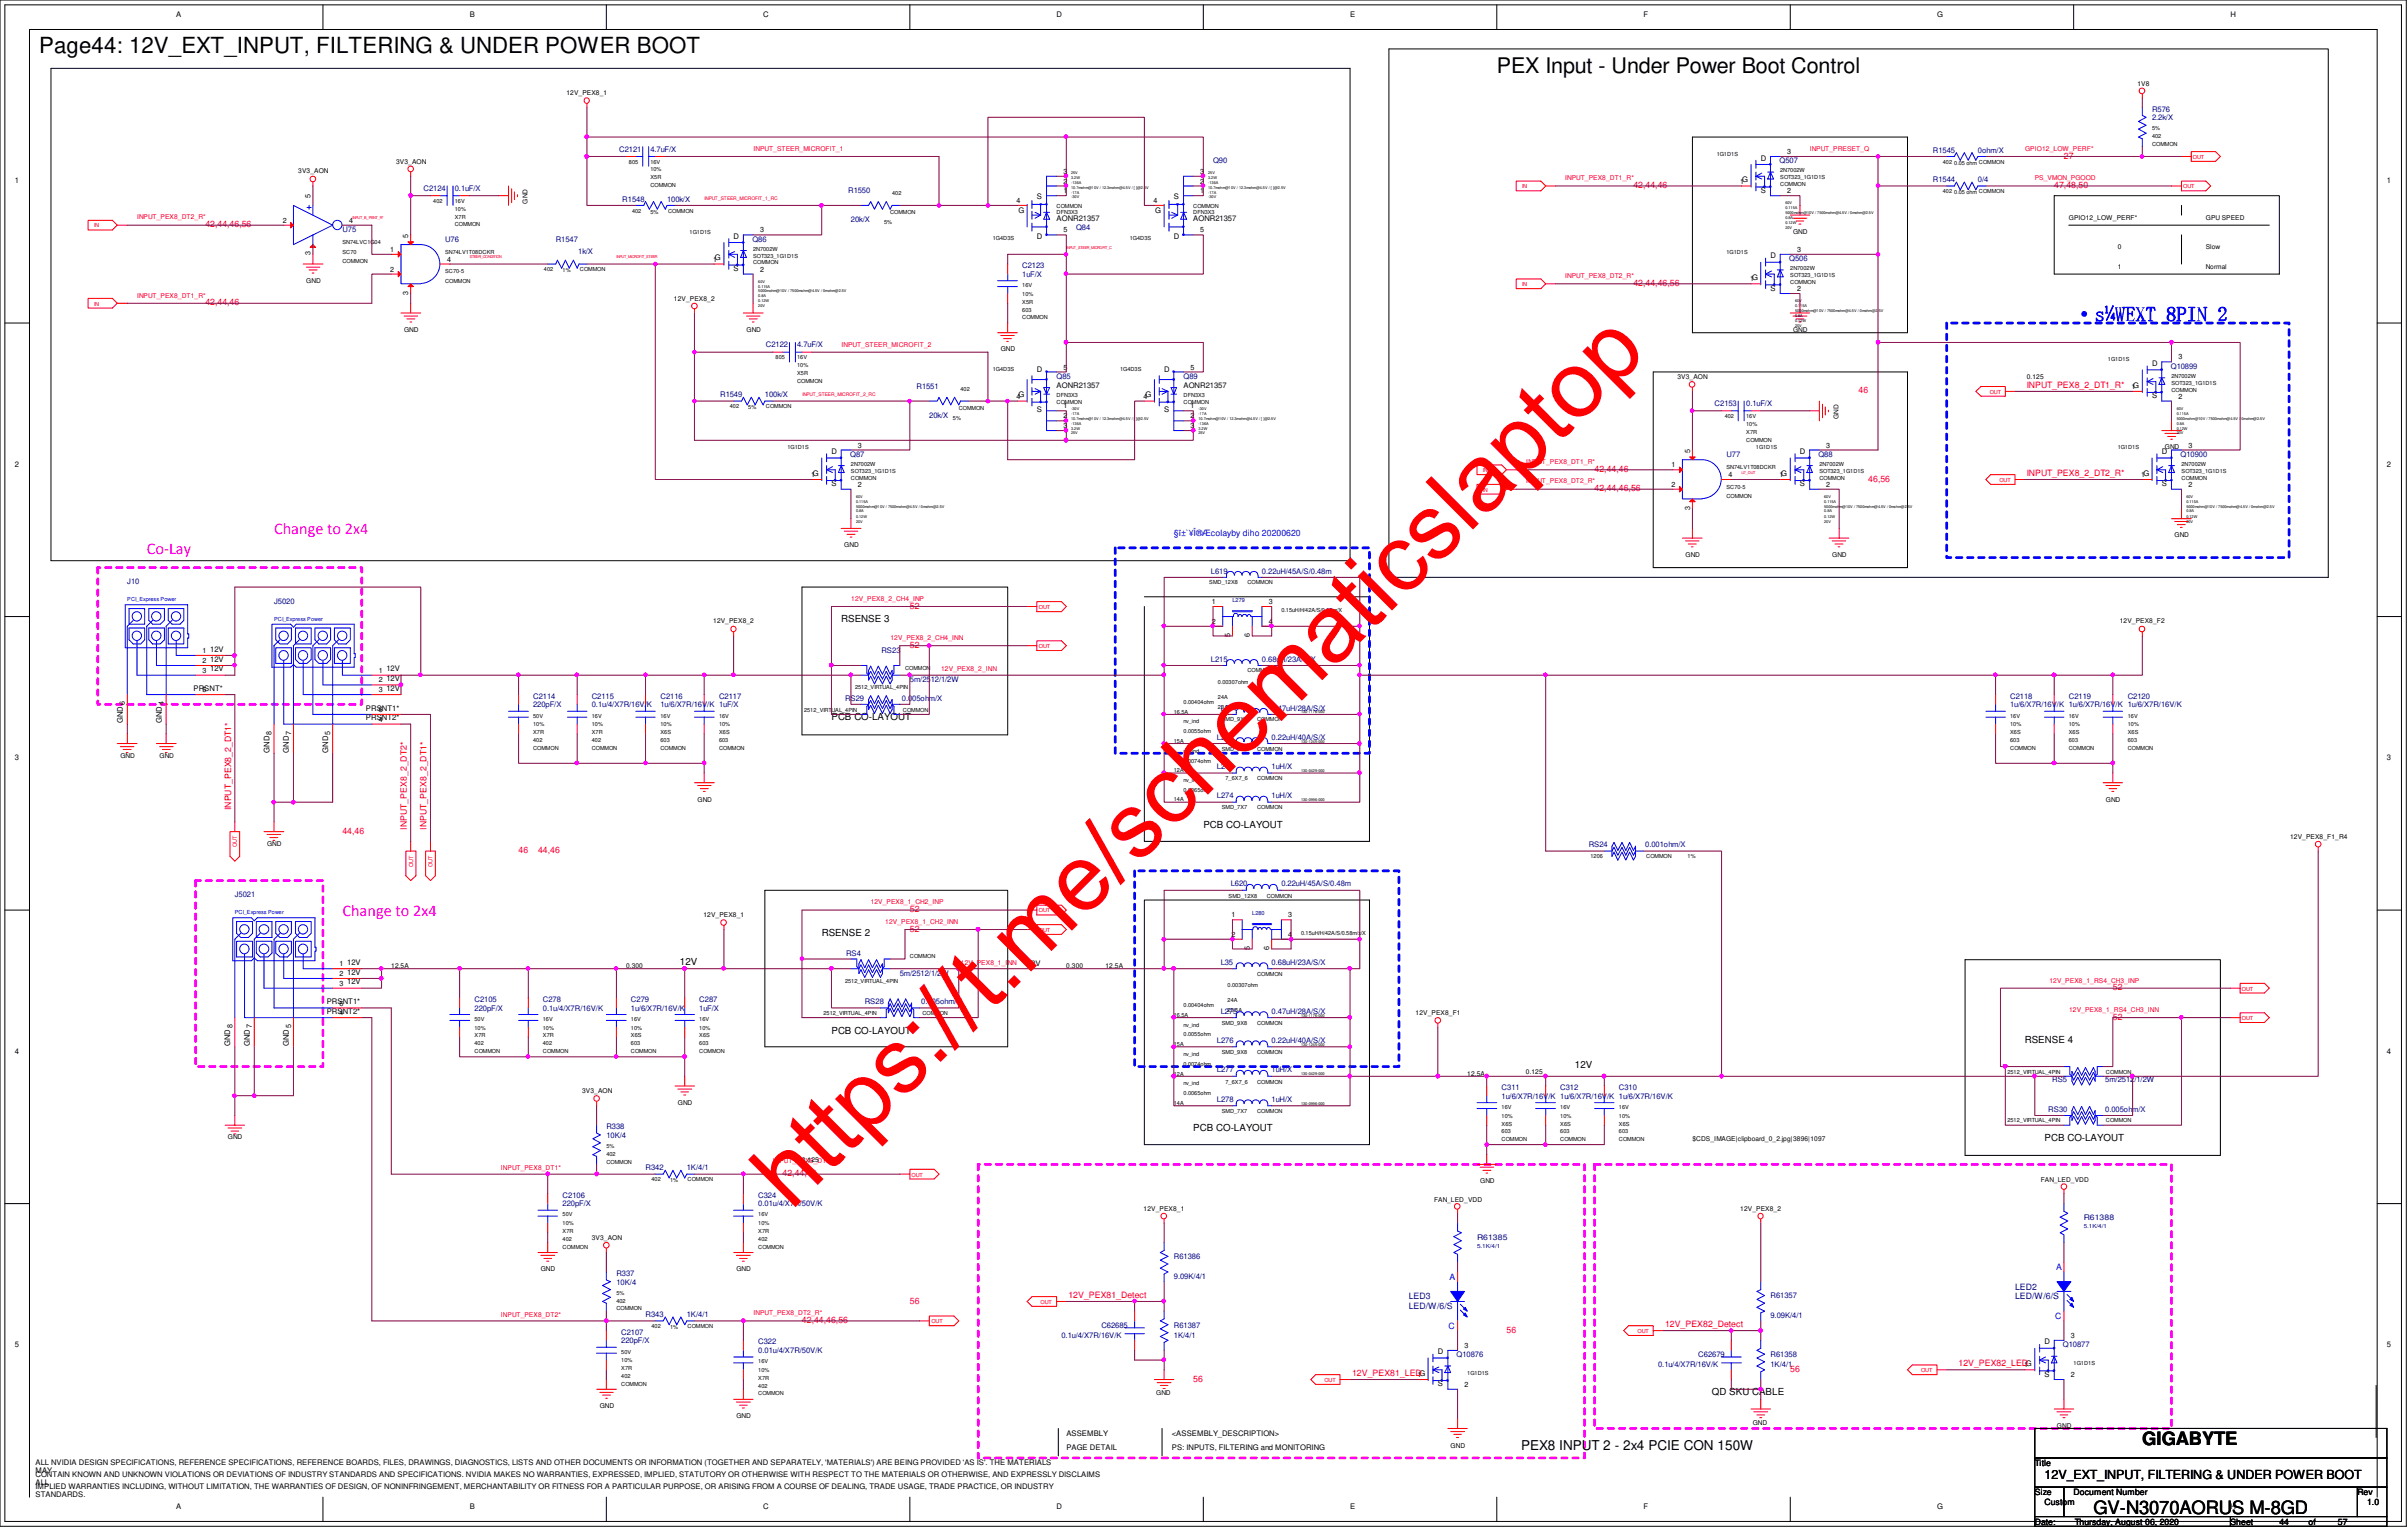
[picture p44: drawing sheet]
<svg xmlns="http://www.w3.org/2000/svg" width="294mm" height="186mm" viewBox="0 0 294 186" stroke-linecap="round" stroke-linejoin="round" font-family="sans-serif">
<defs><g id="words">
<text font-size="11.4" fill="#f00" x="96.5" y="147.8" transform="rotate(-45 96.5 147.8)">https://t.me/schematicslaptop</text>
<text font-size="2.7" x="4.8" y="6.5">Page44: 12V_EXT_INPUT, FILTERING &amp; UNDER POWER BOOT</text>
<text font-size="2.6" x="182.7" y="8.9">PEX Input - Under Power Boot Control</text>
<text font-size="2.5" fill="#00f" x="253.1" y="39.2">·s¼WEXT 8PIN 2</text>
<g font-size="2.2">
<text x="261.5" y="176.4">GIGABYTE</text>
<text x="255.5" y="184.7">GV-N3070AORUS M-8GD</text>
</g>
<g font-size="2" fill="#f0f">
<text x="33.4" y="65.2">Change to 2x4</text>
<text x="17.9" y="67.6">Co-Lay</text>
<text x="41.8" y="111.7">Change to 2x4</text>
</g>
<text font-size="1.7" x="185.6" y="176.9">PEX8 INPUT 2 - 2x4 PCIE CON 150W</text>
<text font-size="1.5" x="249.5" y="180.5">12V_EXT_INPUT, FILTERING &amp; UNDER POWER BOOT</text>
<g font-size="1.2">
<text x="102.7" y="75.9">RSENSE 3</text>
<text x="101.5" y="87.9">PCB CO-LAYOUT</text>
<text x="146.9" y="101">PCB CO-LAYOUT</text>
<text x="83" y="117.7">12V</text>
<text x="100.3" y="114.2">RSENSE 2</text>
<text x="101.5" y="126.1">PCB CO-LAYOUT</text>
<text x="192.2" y="130.3">12V</text>
<text x="247.1" y="127.3">RSENSE 4</text>
<text x="145.6" y="138">PCB CO-LAYOUT</text>
<text x="249.5" y="139.2">PCB CO-LAYOUT</text>
<text x="208.9" y="170.3">QD SKU CABLE</text>
</g>
<g font-size="1.1" fill="#f00">
<text x="199.3" y="22.9">42,44,46</text>
<text x="250.7" y="22.9">47,48,50</text>
<text x="251.9" y="19.3">27</text>
<text x="25.1" y="27.7">42,44,46,56</text>
<text x="199.3" y="34.9">42,44,46,56</text>
<text x="25.1" y="37.3">42,44,46</text>
<text x="247.4" y="47.3">INPUT_PEX8_2_DT1_R*</text>
<text x="226.8" y="48">46</text>
<text x="194.6" y="59.9">42,44,46,56</text>
<text x="194.6" y="57.6">42,44,46</text>
<text x="228" y="58.8">46,56</text>
<text x="247.4" y="58">INPUT_PEX8_2_DT2_R*</text>
<text x="111" y="74.3">52</text>
<text x="111" y="79">52</text>
<text x="28.2" y="98.8" transform="rotate(-90 28.2 98.8)">INPUT_PEX8_2_DT1*</text>
<text x="41.8" y="101.7">44,46</text>
<text x="49.7" y="101.2" transform="rotate(-90 49.7 101.2)">INPUT_PEX8_2_DT2*</text>
<text x="52.1" y="101.2" transform="rotate(-90 52.1 101.2)">INPUT_PEX8_2_DT1*</text>
<text x="63.3" y="104.1">46</text>
<text x="65.7" y="104.1">44,46</text>
<text x="111" y="113.7">52</text>
<text x="111" y="111.3">52</text>
<text x="257.9" y="124.4">52</text>
<text x="257.9" y="120.8">52</text>
<text x="95.5" y="143.5">42,44,46</text>
<text x="97.9" y="161.4">42,44,46,56</text>
<text x="111" y="159">56</text>
<text x="130.4" y="158.3">12V_PEX81_Detect</text>
<text x="203.2" y="161.9">12V_PEX82_Detect</text>
<text x="165" y="167.9">12V_PEX81_LED</text>
<text x="183.9" y="162.6">56</text>
<text x="218.5" y="167.4">56</text>
<text x="239" y="166.7">12V_PEX82_LED</text>
<text x="145.6" y="168.6">56</text>
</g>
<g font-size="1.1" fill="#00f">
<text x="143.3" y="65.4">§ï±`¥Î®Æcolayby diho 20200620</text>
<text x="251" y="155">A</text>
<text x="176.9" y="156.2">A</text>
<text x="250.8" y="161">C</text>
<text x="176.8" y="162.1">C</text>
</g>
<g font-size="1.1" fill="#000080">
<text x="171.9" y="158.5">LED3</text>
<text x="171.9" y="159.8">LED/W/6/S</text>
<text x="245.9" y="157.4">LED2</text>
<text x="245.9" y="158.5">LED/W/6/S</text>
</g>
<g font-size="1.1">
<text x="248.3" y="178.9">Title</text>
<text x="248.3" y="182.4">Size</text>
<text x="249.5" y="183.6">Custom</text>
<text x="253.1" y="182.4">Document Number</text>
<text x="287.7" y="182.4">Rev</text>
<text x="288.9" y="183.6">1.0</text>
<text x="248.3" y="186">Date:</text>
<text x="253.2" y="186">Thursday, August 06, 2020</text>
<text x="272.2" y="186">Sheet</text>
<text x="278.2" y="186">44</text>
<text x="281.7" y="186">of</text>
<text x="285.3" y="186">57</text>
</g>
<g font-size=".9">
<text x="21.5" y="2">A</text>
<text x="57.3" y="2">B</text>
<text x="93.1" y="2">C</text>
<text x="129" y="2">D</text>
<text x="164.8" y="2">E</text>
<text x="200.6" y="2">F</text>
<text x="236.4" y="2">G</text>
<text x="272.2" y="2">H</text>
<text x="1.8" y="22.4">1</text>
<text x="129.8" y="23.6">1</text>
<text x="129.8" y="22.4">2</text>
<text x="129.8" y="21.2">3</text>
<text x="146.5" y="23.6">1</text>
<text x="146.5" y="22.4">2</text>
<text x="146.5" y="21.2">3</text>
<text x="212.4" y="22.4">1G</text>
<text x="214.9" y="23.5">S</text>
<text x="214.9" y="19.6">D</text>
<text x="218.1" y="23.6">2</text>
<text x="218.1" y="18.8">3</text>
<text x="291.3" y="22.4">1</text>
<text x="34.5" y="27.2">2</text>
<text x="37.9" y="24.2" transform="rotate(-90 37.9 24.2)">5</text>
<text x="42.6" y="27.2">4</text>
<text x="49.8" y="29" transform="rotate(-90 49.8 29)">5</text>
<text x="89.5" y="29.1">D</text>
<text x="92.8" y="28.4">3</text>
<text x="124" y="24.8">4</text>
<text x="124.3" y="26">G</text>
<text x="126.5" y="24.3">S</text>
<text x="126.5" y="29.1">D</text>
<text x="128.9" y="27">AONR21357</text>
<text x="129.8" y="28.4">5</text>
<text x="140.8" y="24.8">4</text>
<text x="141" y="26">G</text>
<text x="143.3" y="24.3">S</text>
<text x="143.3" y="29.1">D</text>
<text x="145.6" y="27">AONR21357</text>
<text x="146.5" y="28.4">5</text>
<text x="37.9" y="31.2" transform="rotate(-90 37.9 31.2)">3</text>
<text x="47.6" y="30.7">1</text>
<text x="47.6" y="33.1">2</text>
<text x="49.8" y="35.9" transform="rotate(-90 49.8 35.9)">3</text>
<text x="54.6" y="31.9">4</text>
<text x="87" y="31.9">1G</text>
<text x="89.5" y="33.1">S</text>
<text x="92.8" y="33.1">2</text>
<text x="213.6" y="34.3">1G</text>
<text x="216.1" y="35.5">S</text>
<text x="216.1" y="31.5">D</text>
<text x="219.3" y="35.5">2</text>
<text x="219.3" y="30.7">3</text>
<text x="126.5" y="45.4">D</text>
<text x="128.9" y="47.3">AONR21357</text>
<text x="129.8" y="45.1">5</text>
<text x="142.1" y="45.4">D</text>
<text x="144.4" y="47.3">AONR21357</text>
<text x="145.3" y="45.1">5</text>
<text x="260.1" y="47.5">1G</text>
<text x="262.6" y="44.7">D</text>
<text x="265.9" y="43.9">3</text>
<text x="124" y="48.6">4G</text>
<text x="126.5" y="50.2">S</text>
<text x="129.8" y="49.8">1</text>
<text x="129.8" y="51.1">2</text>
<text x="129.8" y="52.2">3</text>
<text x="139.6" y="48.6">4G</text>
<text x="142.1" y="50.2">S</text>
<text x="145.3" y="49.8">1</text>
<text x="145.3" y="51.1">2</text>
<text x="145.3" y="52.2">3</text>
<text x="262.6" y="48.6">S</text>
<text x="265.9" y="48.6">2</text>
<text x="1.8" y="56.9">2</text>
<text x="99" y="58.2">1G</text>
<text x="101.5" y="59.4">S</text>
<text x="101.5" y="55.4">D</text>
<text x="104.7" y="59.4">2</text>
<text x="104.7" y="54.6">3</text>
<text x="204" y="57">1</text>
<text x="204" y="59.4">2</text>
<text x="206.2" y="55.2" transform="rotate(-90 206.2 55.2)">5</text>
<text x="210.9" y="58.2">4</text>
<text x="217.2" y="58.2">1G</text>
<text x="219.7" y="59.4">S</text>
<text x="219.7" y="55.4">D</text>
<text x="222.9" y="59.4">2</text>
<text x="222.9" y="54.6">3</text>
<text x="261.3" y="58.2">1G</text>
<text x="263.8" y="59.4">S</text>
<text x="263.8" y="55.4">D</text>
<text x="267.1" y="59.4">2</text>
<text x="267.1" y="54.6">3</text>
<text x="291.3" y="56.9">2</text>
<text x="206.2" y="62.2" transform="rotate(-90 206.2 62.2)">3</text>
<text x="147.9" y="73.7">1</text>
<text x="147.9" y="76.1">2</text>
<text x="150.1" y="77.7" transform="rotate(-90 150.1 77.7)">5</text>
<text x="152.5" y="77.7" transform="rotate(-90 152.5 77.7)">6</text>
<text x="154.9" y="73.7">3</text>
<text x="154.9" y="76.1">4</text>
<text x="24.7" y="79.7">1</text>
<text x="24.7" y="80.9">2</text>
<text x="24.7" y="82.1">3</text>
<text x="25.7" y="79.5">12V</text>
<text x="25.7" y="80.7">12V</text>
<text x="25.7" y="81.9">12V</text>
<text x="46.2" y="82.1">1</text>
<text x="46.2" y="83.3">2</text>
<text x="47.2" y="81.9">12V</text>
<text x="47.2" y="83.1">12V</text>
<text x="15" y="88.2" transform="rotate(-90 15 88.2)">GND</text>
<text x="15.2" y="86.1" transform="rotate(-90 15.2 86.1)">6</text>
<text x="19.8" y="88.2" transform="rotate(-90 19.8 88.2)">GND4</text>
<text x="23.6" y="84.3">PRSNT*</text>
<text x="24.7" y="84.5">5</text>
<text x="33.1" y="89.7" transform="rotate(-90 33.1 89.7)">8</text>
<text x="35.5" y="89.7" transform="rotate(-90 35.5 89.7)">7</text>
<text x="40.3" y="89.7" transform="rotate(-90 40.3 89.7)">5</text>
<text x="44.7" y="87.9">PRSNT2*</text>
<text x="44.7" y="86.7">PRSNT1*</text>
<text x="46.2" y="84.5">3</text>
<text x="46.2" y="88.1">4</text>
<text x="46.2" y="86.9">6</text>
<text x="47.2" y="84.3">12V</text>
<text x="1.8" y="92.8">3</text>
<text x="32.9" y="91.8" transform="rotate(-90 32.9 91.8)">GND</text>
<text x="35.3" y="91.8" transform="rotate(-90 35.3 91.8)">GND</text>
<text x="40" y="91.8" transform="rotate(-90 40 91.8)">GND</text>
<text x="291.3" y="92.8">3</text>
<text x="150.3" y="111.9">1</text>
<text x="157.2" y="111.9">3</text>
<text x="41.4" y="117.9">1</text>
<text x="41.4" y="119.1">2</text>
<text x="42.4" y="117.7">12V</text>
<text x="42.4" y="118.9">12V</text>
<text x="125.3" y="117.9">12V</text>
<text x="150.3" y="114.3">2</text>
<text x="152.5" y="115.9" transform="rotate(-90 152.5 115.9)">5</text>
<text x="154.9" y="115.9" transform="rotate(-90 154.9 115.9)">6</text>
<text x="157.2" y="114.3">4</text>
<text x="28.4" y="125.5" transform="rotate(-90 28.4 125.5)">8</text>
<text x="30.7" y="125.5" transform="rotate(-90 30.7 125.5)">7</text>
<text x="35.5" y="125.5" transform="rotate(-90 35.5 125.5)">5</text>
<text x="39.9" y="123.7">PRSNT2*</text>
<text x="39.9" y="122.5">PRSNT1*</text>
<text x="41.4" y="120.3">3</text>
<text x="41.4" y="123.9">4</text>
<text x="41.4" y="122.7">6</text>
<text x="42.4" y="120.1">12V</text>
<text x="1.8" y="128.6">4</text>
<text x="28.1" y="127.6" transform="rotate(-90 28.1 127.6)">GND</text>
<text x="30.5" y="127.6" transform="rotate(-90 30.5 127.6)">GND</text>
<text x="35.3" y="127.6" transform="rotate(-90 35.3 127.6)">GND</text>
<text x="291.3" y="128.6">4</text>
<text x="1.8" y="164.4">5</text>
<text x="175.5" y="165.2">D</text>
<text x="178.7" y="164.5">3</text>
<text x="247" y="166.8">1G</text>
<text x="249.5" y="168">S</text>
<text x="249.5" y="164">D</text>
<text x="252.7" y="163.2">3</text>
<text x="291.3" y="164.4">5</text>
<text x="173" y="168">1G</text>
<text x="175.5" y="169.2">S</text>
<text x="178.7" y="169.2">2</text>
<text x="252.7" y="168">2</text>
<text x="4.3" y="178.7">ALL NVIDIA DESIGN SPECIFICATIONS, REFERENCE SPECIFICATIONS, REFERENCE BOARDS, FILES, DRAWINGS, DIAGNOSTICS, LISTS AND OTHER DOCUMENTS OR INFORMATION (TOGETHER AND SEPARATELY, 'MATERIALS') ARE BEING PROVIDED 'AS IS'. THE MATERIALS</text>
<text x="4.3" y="179.7">MAY</text>
<text x="130.1" y="177">PAGE DETAIL</text>
<text x="130.1" y="175.3">ASSEMBLY</text>
<text x="143" y="175.3">&lt;ASSEMBLY_DESCRIPTION&gt;</text>
<text x="143" y="177">PS: INPUTS, FILTERING and MONITORING</text>
<text x="4.3" y="180.2">CONTAIN KNOWN AND UNKNOWN VIOLATIONS OR DEVIATIONS OF INDUSTRY STANDARDS AND SPECIFICATIONS. NVIDIA MAKES NO WARRANTIES, EXPRESSED, IMPLIED, STATUTORY OR OTHERWISE WITH RESPECT TO THE MATERIALS OR OTHERWISE, AND EXPRESSLY DISCLAIMS</text>
<text x="4.3" y="181.1">ALL</text>
<text x="4.3" y="181.7">IMPLIED WARRANTIES INCLUDING, WITHOUT LIMITATION, THE WARRANTIES OF DESIGN, OF NONINFRINGEMENT, MERCHANTABILITY OR FITNESS FOR A PARTICULAR PURPOSE, OR ARISING FROM A COURSE OF DEALING, TRADE USAGE, TRADE PRACTICE, OR INDUSTRY</text>
<text x="4.3" y="182.7">STANDARDS.</text>
<text x="21.5" y="184.1">A</text>
<text x="57.3" y="184.1">B</text>
<text x="93.1" y="184.1">C</text>
<text x="129" y="184.1">D</text>
<text x="164.8" y="184.1">E</text>
<text x="200.6" y="184.1">F</text>
<text x="236.4" y="184.1">G</text>
<text x="272.2" y="184.1">H</text>
</g>
<g font-size=".9" fill="#000080">
<text x="262.6" y="13.6">R576</text>
<text x="262.6" y="14.7">2.2k/X</text>
<text x="51.7" y="23.3">C2124</text>
<text x="55.5" y="23.3">0.1uF/X</text>
<text x="75.6" y="18.5">C2121</text>
<text x="79.4" y="18.5">4.7uF/X</text>
<text x="103.5" y="23.5">R1550</text>
<text x="148" y="19.9">Q90</text>
<text x="217.2" y="19.9">Q507</text>
<text x="235.9" y="22.2">R1544</text>
<text x="235.9" y="18.6">R1545</text>
<text x="241.4" y="22.2">0/4</text>
<text x="241.4" y="18.6">0ohm/X</text>
<text x="41.8" y="28.3">U75</text>
<text x="54.3" y="29.5">U76</text>
<text x="67.8" y="29.5">R1547</text>
<text x="75.9" y="24.6">R1548</text>
<text x="81.4" y="24.6">100k/X</text>
<text x="91.8" y="29.5">Q86</text>
<text x="103.8" y="27.1">20k/X</text>
<text x="131.3" y="28.1">Q84</text>
<text x="70.6" y="30.9">1k/X</text>
<text x="124.8" y="33.8">1uF/X</text>
<text x="124.8" y="32.7">C2123</text>
<text x="218.4" y="31.9">Q506</text>
<text x="93.5" y="42.4">C2122</text>
<text x="97.3" y="42.4">4.7uF/X</text>
<text x="111.8" y="47.4">R1551</text>
<text x="128.9" y="46.2">Q85</text>
<text x="144.4" y="46.2">Q89</text>
<text x="264.9" y="45">Q10899</text>
<text x="87.9" y="48.5">R1549</text>
<text x="93.3" y="48.5">100k/X</text>
<text x="113.4" y="51">20k/X</text>
<text x="209.3" y="49.6">C2153</text>
<text x="213.1" y="49.6">0.1uF/X</text>
<text x="103.8" y="55.8">Q87</text>
<text x="210.7" y="55.8">U77</text>
<text x="221.9" y="55.8">Q88</text>
<text x="266.1" y="55.8">Q10900</text>
<text x="15.5" y="71.3">J10</text>
<text x="147.8" y="70">L619</text>
<text x="154" y="70">0.22uH/45A/S/0.48m</text>
<text x="33.4" y="73.7">J5020</text>
<text x="107.6" y="79.6">RS23</text>
<text x="111" y="83.2">5m/2512/1/2W</text>
<text x="147.8" y="80.7">L215</text>
<text x="154" y="80.7">0.68uH/23A/S/X</text>
<text x="65.1" y="86.3">220pF/X</text>
<text x="65.1" y="85.3">C2114</text>
<text x="72.2" y="86.3">0.1u/4/X7R/16V/K</text>
<text x="72.2" y="85.3">C2115</text>
<text x="80.6" y="86.3">1u/6/X7R/16V/K 1uF/X</text>
<text x="80.6" y="85.3">C2116</text>
<text x="87.8" y="85.3">C2117</text>
<text x="103.1" y="85.5">RS29</text>
<text x="110.1" y="85.5">0.005ohm/X</text>
<text x="149" y="86.7">L271</text>
<text x="155.2" y="86.7">0.47uH/28A/S/X</text>
<text x="245.3" y="86.3">1u/6/X7R/16V/K 1u/6/X7R/16V/K 1u/6/X7R/16V/K</text>
<text x="245.3" y="85.3">C2118</text>
<text x="252.5" y="85.3">C2119</text>
<text x="259.7" y="85.3">C2120</text>
<text x="148.5" y="93.9">L273</text>
<text x="148.5" y="90.3">L272</text>
<text x="155.2" y="93.9">1uH/X</text>
<text x="155.2" y="90.3">0.22uH/40A/S/X</text>
<text x="148.5" y="97.4">L274</text>
<text x="155.2" y="97.4">1uH/X</text>
<text x="193.9" y="103.4">RS24</text>
<text x="200.8" y="103.4">0.001ohm/X</text>
<text x="28.7" y="109.5">J5021</text>
<text x="150.2" y="108.2">L620</text>
<text x="156.4" y="108.2">0.22uH/45A/S/0.48m</text>
<text x="103.3" y="116.6">RS4</text>
<text x="109.8" y="119">5m/2512/1/2W</text>
<text x="149" y="117.7">L35</text>
<text x="155.2" y="117.7">0.68uH/23A/S/X</text>
<text x="57.9" y="122.3">C2105</text>
<text x="57.9" y="123.3">220pF/X</text>
<text x="66.3" y="123.3">0.1u/4/X7R/16V/K</text>
<text x="66.3" y="122.3">C278</text>
<text x="77" y="122.3">C279</text>
<text x="77" y="123.3">1u/6/X7R/16V/K</text>
<text x="85.3" y="122.3">C287</text>
<text x="85.3" y="123.3">1uF/X</text>
<text x="105.5" y="122.5">RS28</text>
<text x="112.4" y="122.5">0.005ohm/X</text>
<text x="149" y="123.7">L275</text>
<text x="155.2" y="123.7">0.47uH/28A/S/X</text>
<text x="148.5" y="127.3">L276</text>
<text x="148.5" y="130.9">L277</text>
<text x="155.2" y="127.3">0.22uH/40A/S/X</text>
<text x="155.2" y="130.9">1uH/X</text>
<text x="74" y="137.8">R338</text>
<text x="148.5" y="134.5">L278</text>
<text x="155.2" y="134.5">1uH/X</text>
<text x="183.3" y="133">C311</text>
<text x="183.3" y="134.1">1u/6/X7R/16V/K 1u/6/X7R/16V/K 1u/6/X7R/16V/K</text>
<text x="190.4" y="133">C312</text>
<text x="197.6" y="133">C310</text>
<text x="250" y="135.6">RS30</text>
<text x="250.4" y="132">RS5</text>
<text x="256.9" y="135.6">0.005ohm/X</text>
<text x="256.9" y="132">5m/2512/1/2W</text>
<text x="74" y="138.9">10K/4</text>
<text x="78.8" y="142.8">R342</text>
<text x="83.8" y="142.8">1K/4/1</text>
<text x="68.7" y="146.1">C2106</text>
<text x="68.7" y="147.2">220pF/X</text>
<text x="92.5" y="146.1">C324</text>
<text x="92.5" y="147.2">0.01u/4/X7R/50V/K</text>
<text x="254.3" y="148.9">R61388</text>
<text x="75.2" y="155.7">R337</text>
<text x="143.3" y="153.7">R61386</text>
<text x="180.3" y="151.3">R61385</text>
<text x="75.2" y="156.8">10K/4</text>
<text x="78.8" y="160.7">R343</text>
<text x="83.8" y="160.7">1K/4/1</text>
<text x="143.3" y="156">9.09K/4/1</text>
<text x="216.1" y="158.4">R61357</text>
<text x="216.1" y="160.8">9.09K/4/1</text>
<text x="75.8" y="162.9">C2107</text>
<text x="75.8" y="163.9">220pF/X</text>
<text x="92.5" y="165.1">0.01u/4/X7R/50V/K</text>
<text x="92.5" y="164">C322</text>
<text x="129.5" y="163.2">0.1u/4/X7R/16V/K</text>
<text x="134.4" y="162">C62685</text>
<text x="143.3" y="162">R61387</text>
<text x="143.3" y="163.2">1K/4/1</text>
<text x="177.8" y="165.6">Q10876</text>
<text x="202.4" y="166.8">0.1u/4/X7R/16V/K</text>
<text x="207.3" y="165.6">C62679</text>
<text x="216.1" y="165.6">R61358</text>
<text x="216.1" y="166.8">1K/4/1</text>
<text x="251.8" y="164.4">Q10877</text>
</g>
<g font-size=".8">
<text x="69.1" y="11.6">12V_PEX8_1</text>
<text x="260.9" y="10.5">1V8</text>
<text x="36.4" y="21.2">3V3_AON</text>
<text x="48.3" y="20">3V3_AON</text>
<text x="64.4" y="24.8" transform="rotate(-90 64.4 24.8)">GND</text>
<text x="218.8" y="28.6">GND</text>
<text x="252.5" y="26.8">GPIO12_LOW_PERF*</text>
<text x="269.2" y="26.8">GPU SPEED</text>
<text x="37.4" y="34.5">GND</text>
<text x="258.4" y="30.4">0</text>
<text x="258.4" y="32.8">1</text>
<text x="269.2" y="30.4">Slow</text>
<text x="269.2" y="32.8">Normal</text>
<text x="49.3" y="40.5">GND</text>
<text x="82.3" y="36.7">12V_PEX8_2</text>
<text x="91.1" y="40.5">GND</text>
<text x="218.8" y="40.5">GND</text>
<text x="122.1" y="42.9">GND</text>
<text x="204.7" y="46.2">3V3_AON</text>
<text x="247.4" y="46.2">0.125</text>
<text x="224.4" y="51.1" transform="rotate(-90 224.4 51.1)">GND</text>
<text x="264.2" y="54.8">GND</text>
<text x="265.4" y="65.6">GND</text>
<text x="103" y="66.8">GND</text>
<text x="205.7" y="68">GND</text>
<text x="223.6" y="68">GND</text>
<text x="87" y="76.1">12V_PEX8_2</text>
<text x="258.7" y="76.1">12V_PEX8_F2</text>
<text x="14.7" y="92.5">GND</text>
<text x="19.5" y="92.5">GND</text>
<text x="85.1" y="97.8">GND</text>
<text x="257" y="97.8">GND</text>
<text x="32.6" y="103.2">GND</text>
<text x="279.5" y="102.4">12V_PEX8_F1_R4</text>
<text x="85.9" y="111.9">12V_PEX8_1</text>
<text x="47.8" y="118.1">12.5A</text>
<text x="76.4" y="118.1">0.300</text>
<text x="130.1" y="118.1">0.300</text>
<text x="134.9" y="118.1">12.5A</text>
<text x="172.8" y="123.8">12V_PEX8_F1</text>
<text x="179.1" y="131.2">12.5A</text>
<text x="186.2" y="131">0.125</text>
<text x="71" y="133.4">3V3_AON</text>
<text x="82.7" y="134.8">GND</text>
<text x="27.8" y="139">GND</text>
<text x="97.9" y="141.7">0.125</text>
<text x="206.5" y="139.2">$CDS_IMAGE|clipboard_0_2.jpg|3896|1097</text>
<text x="139.6" y="147.7">12V_PEX8_1</text>
<text x="175" y="146.6">FAN_LED_VDD</text>
<text x="180.6" y="144.4">GND</text>
<text x="212.4" y="147.7">12V_PEX8_2</text>
<text x="249" y="144.3">FAN_LED_VDD</text>
<text x="66" y="155.1">GND</text>
<text x="72.2" y="151.3">3V3_AON</text>
<text x="89.9" y="155.1">GND</text>
<text x="73.2" y="171.8">GND</text>
<text x="89.9" y="173">GND</text>
<text x="141.1" y="170.3">GND</text>
<text x="213.9" y="173.9">GND</text>
<text x="177" y="176.6">GND</text>
<text x="251" y="174.2">GND</text>
</g>
<g font-size=".8" fill="#f00">
<text x="91.9" y="18.4">INPUT_STEER_MICROFIT_1</text>
<text x="191" y="22">INPUT_PEX8_DT1_R*</text>
<text x="220.9" y="18.4">INPUT_PRESET_Q</text>
<text x="247.1" y="18.4">GPIO12_LOW_PERF*</text>
<text x="248.3" y="22">PS_VMON_PGOOD</text>
<text x="16.7" y="26.8">INPUT_PEX8_DT2_R*</text>
<text x="191" y="33.9">INPUT_PEX8_DT2_R*</text>
<text x="16.7" y="36.3">INPUT_PEX8_DT1_R*</text>
<text x="102.7" y="42.3">INPUT_STEER_MICROFIT_2</text>
<text x="186.3" y="56.6">INPUT_PEX8_DT1_R*</text>
<text x="186.3" y="59">INPUT_PEX8_DT2_R*</text>
<text x="103.9" y="73.3">12V_PEX8_2_CH4_INP</text>
<text x="108.7" y="78.1">12V_PEX8_2_CH4_INN</text>
<text x="114.9" y="81.9">12V_PEX8_2_INN</text>
<text x="106.3" y="110.3">12V_PEX8_1_CH2_INP</text>
<text x="108" y="112.7">12V_PEX8_1_CH2_INN</text>
<text x="117.3" y="117.7">12V_PEX8_1_INN</text>
<text x="250.1" y="119.9">12V_PEX8_1_RS4_CH3_INP</text>
<text x="252.5" y="123.4">12V_PEX8_1_RS4_CH3_INN</text>
<text x="61.1" y="142.8">INPUT_PEX8_DT1*</text>
<text x="94.3" y="141.9">INPUT_PEX8_DT1_R*</text>
<text x="61.1" y="160.7">INPUT_PEX8_DT2*</text>
<text x="91.9" y="160.4">INPUT_PEX8_DT2_R*</text>
</g>
<g font-size=".7">
<text x="262.6" y="16.9">402</text>
<text x="262.6" y="15.9">5%</text>
<text x="262.6" y="17.8">COMMON</text>
<text x="76.8" y="20">805</text>
<text x="79.4" y="20.9">10%</text>
<text x="79.4" y="22.9">COMMON</text>
<text x="79.4" y="20">16V</text>
<text x="79.4" y="21.9">X5R</text>
<text x="108.9" y="23.8">402</text>
<text x="209.5" y="19">1G1D1S</text>
<text x="217.3" y="21">2N7002W</text>
<text x="217.3" y="22.7">COMMON</text>
<text x="217.3" y="21.9">SOT323_1G1D1S</text>
<text x="237.1" y="23.5">402</text>
<text x="237.1" y="20">402</text>
<text x="238.5" y="23.7">0.05 ohm COMMON</text>
<text x="238.5" y="20.1">0.05 ohm COMMON</text>
<text x="41.8" y="29.8">SN74LVC1G04</text>
<text x="52.9" y="24.8">402</text>
<text x="55.5" y="27.6">COMMON</text>
<text x="55.5" y="24.8">16V</text>
<text x="55.5" y="25.7">10%</text>
<text x="55.5" y="26.7">X7R</text>
<text x="77.1" y="26">402</text>
<text x="79.4" y="26.1">5%</text>
<text x="81.5" y="26">COMMON</text>
<text x="84.2" y="28.6">1G1D1S</text>
<text x="107.9" y="27.4">5%</text>
<text x="108.6" y="26.2">COMMON</text>
<text x="121.2" y="29.3">1G4D3S</text>
<text x="128.9" y="26.2">DFN3X3</text>
<text x="128.9" y="25.4">COMMON</text>
<text x="137.9" y="29.3">1G4D3S</text>
<text x="145.6" y="25.4">COMMON</text>
<text x="145.6" y="26.2">DFN3X3</text>
<text x="41.8" y="32.1">COMMON</text>
<text x="41.8" y="30.9">SC70</text>
<text x="54.3" y="30.9">SN74LV1T08DCKR</text>
<text x="54.3" y="34.5">COMMON</text>
<text x="54.3" y="33.4">SC70-5</text>
<text x="66.4" y="33.1">402</text>
<text x="68.7" y="33.2">1%</text>
<text x="70.8" y="33.1">COMMON</text>
<text x="91.9" y="31.5">SOT323_1G1D1S</text>
<text x="91.9" y="30.6">2N7002W</text>
<text x="91.9" y="32.3">COMMON</text>
<text x="124.8" y="35">16V</text>
<text x="210.7" y="30.9">1G1D1S</text>
<text x="218.5" y="33.8">SOT323_1G1D1S</text>
<text x="218.5" y="34.7">COMMON</text>
<text x="218.5" y="33">2N7002W</text>
<text x="124.8" y="38.9">COMMON</text>
<text x="124.8" y="38">603</text>
<text x="124.8" y="37">X5R</text>
<text x="124.8" y="36.1">10%</text>
<text x="94.7" y="43.9">805</text>
<text x="97.3" y="46.7">COMMON</text>
<text x="97.3" y="44.8">10%</text>
<text x="97.3" y="45.8">X5R</text>
<text x="97.3" y="43.9">16V</text>
<text x="117.2" y="47.7">402</text>
<text x="121.2" y="45.3">1G4D3S</text>
<text x="136.7" y="45.3">1G4D3S</text>
<text x="257.3" y="44.1">1G1D1S</text>
<text x="265" y="46.9">SOT323_1G1D1S</text>
<text x="265" y="47.8">COMMON</text>
<text x="265" y="46.1">2N7002W</text>
<text x="89.1" y="49.8">402</text>
<text x="91.3" y="50">5%</text>
<text x="93.5" y="49.8">COMMON</text>
<text x="116.3" y="51.3">5%</text>
<text x="117" y="50">COMMON</text>
<text x="128.9" y="49.2">COMMON</text>
<text x="128.9" y="48.4">DFN3X3</text>
<text x="144.4" y="49.2">COMMON</text>
<text x="144.4" y="48.4">DFN3X3</text>
<text x="210.5" y="51">402</text>
<text x="213.1" y="52">10%</text>
<text x="213.1" y="52.9">X7R</text>
<text x="213.1" y="51">16V</text>
<text x="213.1" y="53.9">COMMON</text>
<text x="96.1" y="54.8">1G1D1S</text>
<text x="103.8" y="56.9">2N7002W</text>
<text x="103.8" y="57.7">SOT323_1G1D1S</text>
<text x="103.8" y="58.5">COMMON</text>
<text x="210.7" y="57.2">SN74LV1T08DCKR</text>
<text x="210.7" y="59.6">SC70-5</text>
<text x="214.3" y="54.8">1G1D1S</text>
<text x="222" y="58.5">COMMON</text>
<text x="222" y="57.7">SOT323_1G1D1S</text>
<text x="222" y="56.9">2N7002W</text>
<text x="258.4" y="54.8">1G1D1S</text>
<text x="266.2" y="57.7">SOT323_1G1D1S</text>
<text x="266.2" y="58.5">COMMON</text>
<text x="266.2" y="56.9">2N7002W</text>
<text x="210.7" y="60.8">COMMON</text>
<text x="147.6" y="71.3">SMD_12X8</text>
<text x="152.2" y="71.3">COMMON</text>
<text x="156.4" y="74.6">0.15uH/H/42A/S/0.58m/X</text>
<text x="110.4" y="81.7">COMMON</text>
<text x="148.6" y="83.5">0.00307ohm</text>
<text x="152.2" y="82">COMMON</text>
<text x="65.1" y="89.6">X7R</text>
<text x="65.1" y="87.5">50V</text>
<text x="65.1" y="88.6">10%</text>
<text x="72.2" y="87.5">16V</text>
<text x="72.2" y="88.6">10%</text>
<text x="72.2" y="89.6">X7R</text>
<text x="80.6" y="88.6">10%</text>
<text x="80.6" y="89.6">X6S</text>
<text x="80.6" y="87.5">16V</text>
<text x="87.8" y="88.6">10%</text>
<text x="87.8" y="89.6">X6S</text>
<text x="87.8" y="87.5">16V</text>
<text x="98.1" y="86.8">2512_VIRTUAL_4PIN</text>
<text x="104.4" y="84.1">2512_VIRTUAL_4PIN</text>
<text x="110.2" y="86.8">COMMON</text>
<text x="143.3" y="87.1">16.5A</text>
<text x="144.4" y="85.9">0.00404ohm</text>
<text x="144.4" y="88.3">nv_ind</text>
<text x="144.4" y="89.5">0.0055ohm</text>
<text x="148.6" y="86.5">23.5A</text>
<text x="148.6" y="85.3">24A</text>
<text x="149.1" y="88">SMD_9X8</text>
<text x="153.4" y="88">COMMON</text>
<text x="245.3" y="87.5">16V</text>
<text x="245.3" y="89.6">X6S</text>
<text x="245.3" y="88.6">10%</text>
<text x="252.5" y="87.5">16V</text>
<text x="252.5" y="88.6">10%</text>
<text x="252.5" y="89.6">X6S</text>
<text x="259.7" y="89.6">X6S</text>
<text x="259.7" y="88.6">10%</text>
<text x="259.7" y="87.5">16V</text>
<text x="65.1" y="90.5">402</text>
<text x="65.1" y="91.5">COMMON</text>
<text x="72.2" y="91.5">COMMON</text>
<text x="72.2" y="90.5">402</text>
<text x="80.6" y="91.5">COMMON</text>
<text x="80.6" y="90.5">603</text>
<text x="87.8" y="90.5">603</text>
<text x="87.8" y="91.5">COMMON</text>
<text x="143.3" y="94.2">12A</text>
<text x="143.3" y="90.6">15A</text>
<text x="144.4" y="95.4">nv_ind</text>
<text x="144.4" y="93">0.0074ohm</text>
<text x="144.4" y="91.8">nv_ind</text>
<text x="149.1" y="91.6">SMD_9X8</text>
<text x="149.6" y="95.2">7_6X7_6</text>
<text x="153.4" y="95.2">COMMON</text>
<text x="153.4" y="91.6">COMMON</text>
<text x="245.3" y="91.5">COMMON</text>
<text x="245.3" y="90.5">603</text>
<text x="252.5" y="91.5">COMMON</text>
<text x="252.5" y="90.5">603</text>
<text x="259.7" y="91.5">COMMON</text>
<text x="259.7" y="90.5">603</text>
<text x="143.3" y="97.8">14A</text>
<text x="144.4" y="96.6">0.0065ohm</text>
<text x="149.1" y="98.8">SMD_7X7</text>
<text x="153.4" y="98.8">COMMON</text>
<text x="194.1" y="104.7">1206</text>
<text x="200.9" y="104.7">COMMON</text>
<text x="206" y="104.7">1%</text>
<text x="149.9" y="109.5">SMD_12X8</text>
<text x="154.6" y="109.5">COMMON</text>
<text x="103.1" y="119.9">2512_VIRTUAL_4PIN</text>
<text x="111" y="116.9">COMMON</text>
<text x="153.4" y="119">COMMON</text>
<text x="158.8" y="114">0.15uH/H/42A/S/0.58m/x/X</text>
<text x="57.9" y="125.6">10%</text>
<text x="57.9" y="124.5">50V</text>
<text x="66.3" y="125.6">10%</text>
<text x="66.3" y="124.5">16V</text>
<text x="77" y="124.5">16V</text>
<text x="77" y="125.6">10%</text>
<text x="85.3" y="125.6">10%</text>
<text x="85.3" y="124.5">16V</text>
<text x="100.5" y="123.8">2512_VIRTUAL_4PIN</text>
<text x="112.6" y="123.8">COMMON</text>
<text x="143.3" y="124.1">16.5A</text>
<text x="144.4" y="125.3">nv_ind</text>
<text x="144.4" y="122.9">0.00404ohm</text>
<text x="149.1" y="125">SMD_9X8</text>
<text x="149.8" y="123.5">23.5A</text>
<text x="149.8" y="122.3">24A</text>
<text x="149.8" y="120.5">0.00307ohm</text>
<text x="153.4" y="125">COMMON</text>
<text x="57.9" y="127.6">402</text>
<text x="57.9" y="126.6">X7R</text>
<text x="57.9" y="128.5">COMMON</text>
<text x="66.3" y="126.6">X7R</text>
<text x="66.3" y="127.6">402</text>
<text x="66.3" y="128.5">COMMON</text>
<text x="77" y="128.5">COMMON</text>
<text x="77" y="127.6">603</text>
<text x="77" y="126.6">X6S</text>
<text x="85.3" y="128.5">COMMON</text>
<text x="85.3" y="126.6">X6S</text>
<text x="85.3" y="127.6">603</text>
<text x="143.3" y="131.2">12A</text>
<text x="143.3" y="127.6">15A</text>
<text x="144.4" y="128.9">nv_ind</text>
<text x="144.4" y="126.4">0.0055ohm</text>
<text x="144.4" y="130">0.0074ohm</text>
<text x="149.1" y="128.6">SMD_9X8</text>
<text x="153.4" y="128.6">COMMON</text>
<text x="245" y="131">2512_VIRTUAL_4PIN</text>
<text x="257" y="131">COMMON</text>
<text x="143.3" y="134.8">14A</text>
<text x="144.4" y="133.6">0.0065ohm</text>
<text x="144.4" y="132.4">nv_ind</text>
<text x="149.1" y="135.8">SMD_7X7</text>
<text x="149.6" y="132.2">7_6X7_6</text>
<text x="153.4" y="135.8">COMMON</text>
<text x="153.4" y="132.2">COMMON</text>
<text x="183.3" y="135.3">16V</text>
<text x="183.3" y="136.4">10%</text>
<text x="183.3" y="137.3">X6S</text>
<text x="190.4" y="135.3">16V</text>
<text x="190.4" y="137.3">X6S</text>
<text x="190.4" y="136.4">10%</text>
<text x="197.6" y="135.3">16V</text>
<text x="197.6" y="137.3">X6S</text>
<text x="197.6" y="136.4">10%</text>
<text x="245" y="136.9">2512_VIRTUAL_4PIN</text>
<text x="257" y="136.9">COMMON</text>
<text x="74" y="142">COMMON</text>
<text x="74" y="141">402</text>
<text x="74" y="140.1">5%</text>
<text x="183.3" y="138.3">603</text>
<text x="183.3" y="139.2">COMMON</text>
<text x="190.4" y="139.2">COMMON</text>
<text x="190.4" y="138.3">603</text>
<text x="197.6" y="138.3">603</text>
<text x="197.6" y="139.2">COMMON</text>
<text x="68.7" y="148.4">50V</text>
<text x="68.7" y="149.5">10%</text>
<text x="79.5" y="144.1">402</text>
<text x="81.8" y="144.2">1%</text>
<text x="83.9" y="144.1">COMMON</text>
<text x="92.5" y="148.4">16V</text>
<text x="92.5" y="149.5">10%</text>
<text x="68.7" y="152.4">COMMON</text>
<text x="68.7" y="151.4">402</text>
<text x="68.7" y="150.5">X7R</text>
<text x="92.5" y="152.4">COMMON</text>
<text x="92.5" y="151.4">402</text>
<text x="92.5" y="150.5">X7R</text>
<text x="75.2" y="159.9">COMMON</text>
<text x="75.2" y="158">5%</text>
<text x="75.2" y="158.9">402</text>
<text x="75.8" y="167.2">X7R</text>
<text x="75.8" y="165.1">50V</text>
<text x="75.8" y="166.2">10%</text>
<text x="79.5" y="162.1">402</text>
<text x="81.8" y="162.1">1%</text>
<text x="83.9" y="162.1">COMMON</text>
<text x="92.5" y="167.4">10%</text>
<text x="92.5" y="166.3">16V</text>
<text x="179.1" y="167.8">1G1D1S</text>
<text x="253.1" y="166.6">1G1D1S</text>
<text x="75.8" y="169.1">COMMON</text>
<text x="75.8" y="168.1">402</text>
<text x="92.5" y="170.3">COMMON</text>
<text x="92.5" y="169.3">402</text>
<text x="92.5" y="168.4">X7R</text>
</g>
<g font-size=".7" fill="#f00">
<text x="185.8" y="22.9">IN</text>
<text x="266.4" y="22.9">OUT</text>
<text x="267.6" y="19.4">OUT</text>
<text x="11.5" y="27.7">IN</text>
<text x="185.8" y="34.9">IN</text>
<text x="11.5" y="37.3">IN</text>
<text x="242.8" y="48">OUT</text>
<text x="181" y="60">IN</text>
<text x="181" y="57.6">IN</text>
<text x="244" y="58.8">OUT</text>
<text x="126.8" y="74.3">OUT</text>
<text x="126.8" y="79.1">OUT</text>
<text x="28.9" y="103.4" transform="rotate(-90 28.9 103.4)">OUT</text>
<text x="50.4" y="105.8" transform="rotate(-90 50.4 105.8)">OUT</text>
<text x="52.8" y="105.8" transform="rotate(-90 52.8 105.8)">OUT</text>
<text x="126.8" y="113.7">OUT</text>
<text x="126.8" y="111.3">OUT</text>
<text x="273.6" y="124.4">OUT</text>
<text x="273.6" y="120.9">OUT</text>
<text x="111.3" y="143.6">OUT</text>
<text x="113.7" y="161.5">OUT</text>
<text x="127" y="159">OUT</text>
<text x="199.9" y="162.6">OUT</text>
<text x="234.4" y="167.4">OUT</text>
<text x="161.6" y="168.6">OUT</text>
</g>
<g font-size=".7" fill="#00f">
<text x="15.5" y="73.3">PCI_Express Power</text>
<text x="33.4" y="75.7">PCI_Express Power</text>
<text x="28.7" y="111.5">PCI_Express Power</text>
</g>
<g font-size=".7" fill="#000080">
<text x="150.4" y="73.4">L279</text>
<text x="152.8" y="111.7">L280</text>
<text x="254.3" y="149.9">5.1K/4/1</text>
<text x="180.3" y="152.2">5.1K/4/1</text>
</g>
<g font-size=".6" fill="#f00">
<text x="86" y="24.4">INPUT_STEER_MICROFIT_1_RC</text>
<text x="97.9" y="48.3">INPUT_STEER_MICROFIT_2_RC</text>
</g>
<g font-size=".5">
<text x="130.7" y="23.6">-17A</text>
<text x="130.7" y="23">10.7mohm@10V / 12.3mohm@4.5V / [ ]@2.5V</text>
<text x="130.7" y="21.8">3.2W</text>
<text x="130.7" y="22.4">-136A</text>
<text x="130.7" y="21.3">25V</text>
<text x="147.4" y="23.6">-17A</text>
<text x="147.4" y="23">10.7mohm@10V / 12.3mohm@4.5V / [ ]@2.5V</text>
<text x="147.4" y="21.3">25V</text>
<text x="147.4" y="21.8">3.2W</text>
<text x="147.4" y="22.4">-136A</text>
<text x="130.7" y="24.2">-30V</text>
<text x="147.4" y="24.2">-30V</text>
<text x="217.9" y="24.9">60V</text>
<text x="217.9" y="25.5">0.115A</text>
<text x="217.9" y="26.1">5000mohm@10V / 7500mohm@4.5V / 0mohm@2.5V</text>
<text x="217.9" y="26.7">0.8A</text>
<text x="217.9" y="27.9">20V</text>
<text x="217.9" y="27.3">0.12W</text>
<text x="92.5" y="35.7">5000mohm@10V / 7500mohm@4.5V / 0mohm@2.5V</text>
<text x="92.5" y="35.1">0.115A</text>
<text x="92.5" y="34.5">60V</text>
<text x="92.5" y="36.9">0.12W</text>
<text x="92.5" y="37.5">20V</text>
<text x="92.5" y="36.3">0.8A</text>
<text x="219.1" y="39.3">0.12W</text>
<text x="219.1" y="36.9">60V</text>
<text x="219.1" y="38.7">0.8A</text>
<text x="219.1" y="38.1">5000mohm@10V / 7500mohm@4.5V / 0mohm@2.5V</text>
<text x="219.1" y="37.5">0.115A</text>
<text x="219.1" y="39.9">20V</text>
<text x="130.7" y="53">25V</text>
<text x="130.7" y="52.4">3.2W</text>
<text x="130.7" y="51.8">-136A</text>
<text x="130.7" y="51.2">10.7mohm@10V / 12.3mohm@4.5V / [ ]@2.5V</text>
<text x="130.7" y="50.6">-17A</text>
<text x="130.7" y="50">-30V</text>
<text x="146.3" y="50">-30V</text>
<text x="146.3" y="51.2">10.7mohm@10V / 12.3mohm@4.5V / [ ]@2.5V</text>
<text x="146.3" y="51.8">-136A</text>
<text x="146.3" y="53">25V</text>
<text x="146.3" y="52.4">3.2W</text>
<text x="146.3" y="50.6">-17A</text>
<text x="265.6" y="52.4">0.12W</text>
<text x="265.6" y="50">60V</text>
<text x="265.6" y="51.8">0.8A</text>
<text x="265.6" y="51.2">5000mohm@10V / 7500mohm@4.5V / 0mohm@2.5V</text>
<text x="265.6" y="50.6">0.115A</text>
<text x="265.6" y="53">20V</text>
<text x="104.5" y="60.7">60V</text>
<text x="104.5" y="62.5">0.8A</text>
<text x="104.5" y="63.2">0.12W</text>
<text x="104.5" y="61.3">0.115A</text>
<text x="104.5" y="61.9">5000mohm@10V / 7500mohm@4.5V / 0mohm@2.5V</text>
<text x="104.5" y="63.8">20V</text>
<text x="222.6" y="62.5">0.8A</text>
<text x="222.6" y="61.9">5000mohm@10V / 7500mohm@4.5V / 0mohm@2.5V</text>
<text x="222.6" y="61.3">0.115A</text>
<text x="222.6" y="60.7">60V</text>
<text x="222.6" y="63.8">20V</text>
<text x="222.6" y="63.2">0.12W</text>
<text x="266.8" y="63.2">0.12W</text>
<text x="266.8" y="60.7">60V</text>
<text x="266.8" y="62.5">0.8A</text>
<text x="266.8" y="61.9">5000mohm@10V / 7500mohm@4.5V / 0mohm@2.5V</text>
<text x="266.8" y="61.3">0.115A</text>
<text x="266.8" y="63.8">20V</text>
<text x="158.8" y="87">130-1176-000</text>
<text x="158.8" y="94.2">130-0429-000</text>
<text x="158.8" y="90.6">130-1245-000</text>
<text x="158.8" y="97.7">130-0996-000</text>
<text x="158.8" y="124">130-1176-000</text>
<text x="158.8" y="127.6">130-1245-000</text>
<text x="158.8" y="131.2">130-0429-000</text>
<text x="158.8" y="134.8">130-0996-000</text>
</g>
<g font-size=".5" fill="#f00">
<text x="43" y="26.8">INPUT_B_PSNT_R*</text>
<text x="57.3" y="31.5">STEER_CONDITION</text>
<text x="75.2" y="31.5">INPUT_MICROFIT_STEER</text>
<text x="130.1" y="30.4">INPUT_STEER_MICROFIT_C</text>
<text x="212.5" y="57.8">U7_OUT</text>
</g>
</g></defs>
<g fill="none" stroke="#000" stroke-width=".12">
<path d="M0 0h293.7v186.2h-293.7zM.6 .6h292.5v185h-292.5zM6.2 8.3h158.6v60.1h-158.6zM39.4 .6v3M74 .6v3M111 .6v3M146.9 .6v3M169.5 6h114.6v64.4h-114.6zM182.7 .6v3M206.5 16.7h26.3v23.9h-26.3zM218.5 .6v3M253.1 .6v3"/>
<path d="M.6 39.4h3M250.7 23.9h27.5v9.5h-27.5zM252.5 27.5h24.4M266.2 25.1v1.1M266.2 28.7v3.5M290.1 39.4h3M201.8 45.4h31v23.9h-31zM.6 75.2h3M97.9 71.6h25.1v18.1h-25.1zM139.7 74v28.7h27.4v-28.7M139.7 72.8h27.4M290.1 75.2h3"/>
<path d="M.6 111h3M93.3 108.6h29.7v19.1h-29.7zM139.7 109.8h27.4v29.9h-27.4zM239.8 117.1h31.2v23.9h-31.2zM290.1 111h3M.6 146.9h3M290.1 146.9h3M129.2 174.3v3.3M141.8 174.3v3.3M248.3 174.3h43v3.6h-43zM248.3 177.9h43v3.5h-43zM290 169v6.4"/>
<path d="M3.6 182.7v-179.1h286.5v179.1M39.4 182.7v2.9M74 182.7v2.9M111 182.7v2.9M146.9 182.7v2.9M182.7 182.7v2.9M218.5 182.7v2.9M248.3 181.4h3.6v3.6h-3.6zM248.3 185h23.9v1.2h-23.9zM251.9 181.4h35.8v3.6h-35.8zM272.2 185h19.1v1.2h-19.1zM287.7 181.4h3.6v3.6h-3.6z"/>
</g>
<path d="M11.9 69.3h32.3v16.6h-32.3zM23.9 107.4h15.5v22.7h-15.5zM119.4 142.1h74v35.8h-74zM194.6 142.1h70.4v32.2h-70.4z" fill="none" stroke="#f0f" stroke-width=".34" stroke-dasharray=".7 .7"/>
<path d="M237.6 39.4h41.8v28.6h-41.8zM136.1 66.8h31v25.1h-31zM138.5 106.3h32.2v23.8h-32.2z" fill="none" stroke="#00f" stroke-width=".34" stroke-dasharray=".7 .7"/>
<g fill="none" stroke="#f00" stroke-width=".12">
<path d="M71.6 12.7v.4M261.5 11.5v.4M266.2 19.1h1.2M267.4 18.5h3l.6 .6-.6 .6h-3zM14.3 37l-.6-.6h-2.9v1.2h2.9l.6-.6h1.2M14.3 27.5l-.6-.6h-2.9v1.2h2.9l.6-.6h1.2M37 32.2h2.4M37.4 32.6h1.6M37.7 32.9h1M38.1 33.3h.2M38.2 31v1.2M38.2 22.2v.5"/>
<path d="M48.9 38.2h2.5M49.3 38.6h1.7M49.7 38.9h.9M50 39.3h.2M50.1 37v1.2M50.1 21v.5M60.9 23.9h1.2M62.1 22.7v2.4M62.4 23v1.7M62.8 23.4v.9M63.2 23.7v.3M84.8 37.7v.5"/>
<path d="M90.7 38.2h2.4M91.1 38.6h1.7M91.4 38.9h1M91.8 39.3h.2M91.9 37v1.2M123 39.4v1.2M188.6 22.7l-.6-.6h-3v1.2h3l.6-.6h1.2M189.8 34.6h-1.2l-.6 .6h-3v-1.2h3l.6 .6M218.5 38.2h2.4M218.5 26.2h2.4M218.8 38.6h1.7M218.8 26.6h1.7"/>
<path d="M219.2 38.9h.9M219.2 27h.9M219.5 39.3h.3M219.5 27.3h.3M219.7 37v1.2M219.7 25.1v1.1M265 22.7h1.2M266.2 22.1h3l.6 .6-.6 .6h-3zM121.8 40.6h2.4M122.1 40.9h1.7M122.5 41.3h.9M122.9 41.7h.2"/>
<path d="M183.9 59.7l-.6-.6h-3v1.2h3l.6-.6h1.1M183.9 57.3l-.6-.6h-3v1.2h3l.6-.6h1.1M206.5 47.3v.5M220.9 50.1h1.1M222 48.9v2.5M222.4 49.3v1.7M222.8 49.7v.9M223.1 50v.2M241.1 47.8l.7-.6h2.9v1.1h-2.9zM242.4 58.5l.6-.6h2.9v1.2h-2.9zM244.7 47.8h1.2M245.9 58.5h1.2"/>
<path d="M263.8 52.5h2.4M264.2 52.9h1.7M264.5 53.3h1M264.9 53.6h.2M265 51.4v1.1M89.5 77.1v.5M102.7 64.5h2.4M103 64.8h1.7M103.4 65.2h1M103.8 65.5h.2M103.8 63.3v1.2M125.3 78.8h1.2"/>
<path d="M125.3 74h1.2M126.5 78.2h3l.6 .6-.6 .6h-3zM126.5 73.4h3l.6 .6-.6 .6h-3zM205.3 65.7h2.4M205.7 66h1.6M206 66.4h1M206.4 66.7h.2M206.5 64.5v1.2M223.2 65.7h2.4M223.6 66h1.7M223.9 66.4h1M224.3 66.7h.2"/>
<path d="M224.5 64.5v1.2M261.5 77.1v.5M265 63.3h2.4M265.4 63.6h1.6M265.7 64h1M266.1 64.3h.2M266.2 62.1v1.2M14.3 90.7h2.4M14.7 91.1h1.6M15 91.4h1M15.4 91.8h.2M15.5 89.5v1.2"/>
<path d="M19.1 90.7h2.4M19.5 91.1h1.6M19.8 91.4h1M20.2 91.8h.2M20.3 89.5v1.2M84.8 95.5h2.4M85.1 95.8h1.7M85.5 96.2h.9M85.9 96.6h.2M85.9 94.3v1.2M256.7 95.5h2.3M257 95.8h1.7"/>
<path d="M257.4 96.2h.9M257.7 96.6h.3M257.9 94.3v1.2M28.1 101.5h1.2v3l-.6 .6-.6-.6zM28.7 100.3v1.2M32.2 101.5h2.4M32.6 101.8h1.6M32.9 102.2h1M33.3 102.5h.2M33.4 100.3v1.2M49.5 103.8h1.3v3l-.7 .6-.6-.6zM50.1 102.7v1.1"/>
<path d="M51.9 103.8h1.2v3l-.6 .6-.6-.6zM52.5 102.7v1.1M88.3 112.9v.5M125.3 113.4h1.2M125.3 111h1.2M126.5 112.8h3l.6 .6-.6 .6h-3zM126.5 110.4h3l.6 .6-.6 .6h-3zM273.4 120h3l.5 .6-.5 .6h-3zM282.9 103.4v.4M27.5 137.3h2.3M27.8 137.6h1.7M28.2 138h.9"/>
<path d="M28.5 138.3h.3M28.7 136.1v1.2M72.8 134.4v.5M82.4 132.5h2.4M82.7 132.9h1.7M83.1 133.2h.9M83.4 133.6h.3M83.6 131.3v1.2M175.5 124.9v.4M272.2 124.2h1.2M272.2 120.6h1.2M273.4 123.6h3l.5 .6-.5 .6h-3z"/>
<path d="M65.7 152.8h2.3M66 153.2h1.7M66.4 153.5h.9M66.7 153.9h.3M66.8 151.6v1.2M74 152.3v.5M89.5 152.8h2.4M89.9 153.2h1.7M90.3 153.5h.9M90.6 153.9h.2M90.7 151.6v1.2M109.8 143.3h1.2"/>
<path d="M111 142.7h3l.6 .6-.6 .5h-3zM125.3 158.8l.6-.6h3v1.2h-3zM128.9 158.8h1.2M142.1 148.8v.4M177.9 147.6v.4M180.3 142.1h2.4M180.6 142.4h1.7M181 142.8h.9M181.4 143.1h.2M181.4 140.9v1.2M214.9 148.8v.4M251.9 145.2v.4"/>
<path d="M72.8 169.5h2.4M73.2 169.9h1.6M73.5 170.2h1M73.9 170.6h.2M74 168.3v1.2M89.5 170.7h2.4M89.9 171.1h1.7M90.3 171.4h.9M90.6 171.8h.2M90.7 169.5v1.2M112.2 161.2h1.2M113.4 160.6h3l.6 .6-.6 .6h-3z"/>
<path d="M140.9 168.3h2.4M141.2 168.7h1.7M141.6 169h.9M141.9 169.4h.3M142.1 167.1v1.2M160 168.3l.6-.6h2.9v1.2h-2.9zM163.5 168.3h1.3M176.7 174.3h2.4M177 174.7h1.7M177.4 175h1M177.8 175.4h.2M177.9 173.1v1.2"/>
<path d="M198.2 162.3l.6-.5h3v1.1h-3zM201.8 162.3h1.1M213.7 171.9h2.4M214 172.3h1.7M214.4 172.6h.9M214.8 173h.2M214.9 170.7v1.2M232.8 167.1l.6-.6h3v1.2h-3zM236.4 167.1h1.2M250.7 171.9h2.4M251 172.3h1.7M251.4 172.6h.9"/>
<path d="M251.8 173h.2M251.9 170.7v1.2"/>
<circle cx="71.6" cy="12.3" r=".33"/>
<circle cx="261.4" cy="11.1" r=".34"/>
<circle cx="38.2" cy="21.8" r=".34"/>
<circle cx="50.1" cy="20.6" r=".34"/>
<circle cx="84.7" cy="37.3" r=".34"/>
<circle cx="206.5" cy="46.9" r=".34"/>
<circle cx="89.5" cy="76.7" r=".33"/>
<circle cx="261.4" cy="76.7" r=".34"/>
<circle cx="88.3" cy="112.6" r=".34"/>
<circle cx="282.9" cy="103" r=".34"/>
<circle cx="72.8" cy="134" r=".34"/>
<circle cx="175.5" cy="124.5" r=".34"/>
<circle cx="74" cy="151.9" r=".34"/>
<circle cx="142" cy="148.4" r=".34"/>
<circle cx="177.8" cy="147.2" r=".34"/>
<circle cx="214.8" cy="148.4" r=".33"/>
<circle cx="251.9" cy="144.8" r=".34"/>
</g>
<path d="M48.9 33.4h.1M48.9 31h.1M50.1 29.8h.1M50.1 34.6h.1M51.4 34.6a2.37 2.37 0 0 0 2.3-2.4 2.37 2.37 0 0 0-2.3-2.4h-2.5v4.8h2.5M53.7 32.2h.1" fill="none" stroke="#00f" stroke-width=".12"/>
<path d="M48.6 30.7l.3 .3-.3 .4z" fill="#f00"/>
<path d="M47.8 31h1.1M48.6 30.7l.3 .3-.3 .4z" fill="none" stroke="#f00" stroke-width=".12"/>
<path d="M48.6 33.1l.3 .3-.3 .4z" fill="#f00"/>
<path d="M47.8 33.4h1.1M48.6 33.1l.3 .3-.3 .4z" fill="none" stroke="#f00" stroke-width=".12"/>
<path d="M49.8 35l.3-.4 .4 .4z" fill="#f00"/>
<path d="M49.8 35l.3-.4 .4 .4zM50.1 34.6v1.2M53.7 32.2h1.2" fill="none" stroke="#f00" stroke-width=".12"/>
<path d="M49.8 29.5h.7l-.4 .3z" fill="#f00"/>
<g fill="none" stroke="#f00" stroke-width=".12">
<path d="M49.8 29.5h.7l-.4 .3zM50.1 28.7v1.1M52.5 23.9h1.2M56.1 23.9h1.2M66.8 32.2h.1M71.6 32.2h.1M124.2 25.1h1.1M128.9 23.9h.1M128.9 22.7h.1M128.9 21.5h.1M128.9 28.7h.1M140.9 25.1h1.2"/>
<path d="M145.6 23.9h.1M145.6 22.7h.1M145.6 21.5h.1M145.6 28.7h.1M139.7 48.9h1.2M144.4 50.1h.1M144.4 51.4h.1M144.4 52.5h.1M144.4 45.4h.1M33.4 88.3v3.6M35.8 88.3v3.6M40.6 88.3v3.6"/>
<path d="M45.4 82.4h3.5M45.4 83.6h3.5M45.4 84.8h3.5M45.4 88.3h3.5M45.4 87.2h3.5M63.3 84.8v1.1M63.3 88.3v1.2M70.4 84.8v1.1M70.4 88.3v1.2M78.8 84.8v1.1M78.8 88.3v1.2M150.4 97.9h.1"/>
<path d="M150.4 94.3h.1M155.2 97.9h.1M155.2 94.3h.1M151.6 108.6h.1M156.4 108.6h.1M56.1 121.8v1.2M56.1 125.3v1.2M64.5 121.8v1.2M64.5 125.3v1.2M72.8 137.3h.1M75.2 121.8v1.2M75.2 125.3v1.2"/>
<path d="M150.4 127.7h.1M150.4 134.9h.1M150.4 131.3h.1M155.2 127.7h.1M155.2 134.9h.1M155.2 131.3h.1M72.8 142.1h.1M74 155.2h.1M74 160h.1M142.1 156.4h.1M142.1 151.6h.1M177.9 154h.1"/>
<path d="M177.9 149.2h.1M214.9 168.3h.1M214.9 163.5h.1M247.1 167.1h1.2M251.9 168.3h.1M251.9 163.5h.1"/>
</g>
<g fill="none" stroke="#00f" stroke-width=".12">
<path d="M53.7 23.9h.9M54.6 22.7v2.4M55.3 23.9h.8M55.3 22.7v2.4M66.8 32.2h1l.2-.5 .5 1 .5-1 .5 1 .5-1 .4 1 .3-.5h.9M125.3 25.1h.1M125.3 24.9v2.8M125.9 27.7h1.8M125.9 25.8v1M125.9 27.2v1M125.9 24.9h1.8M125.9 24.5v.9"/>
<path d="M125.9 26.2h1.1M126.3 25.9l.7 .3M126.9 24.9h.2v.1h-.2zM127 26.2l-.7 .4M127 24.9v1.3M127.4 25.9h.7M127.6 27.6h.2l-.1 .2zM127.6 28.6h.2l-.1 .1zM127.6 24.9h.2v.1h-.2zM127.7 22.7h1.2M127.7 23.9h1.2M127.7 25.9l.4 .9h-.7z"/>
<path d="M128.9 21.5h-1.2v7.2h1.2M142.1 25.1h.1M142.1 24.9v2.8M142.7 27.7h1.7M142.7 25.8v1M142.7 27.2v1M142.7 24.9h1.7M142.7 24.5v.9M142.7 26.2h1M143 25.9l.7 .3M143.6 24.9h.2l-.1 .1zM143.7 26.2l-.7 .4"/>
<path d="M143.7 24.9v1.3M144.1 25.9h.7M144.3 27.6h.2v.1h-.2zM144.3 28.6h.2v.1h-.2zM144.3 24.9h.2l-.1 .1zM144.4 22.7h1.2M144.4 23.9h1.2M144.4 25.9l.4 .9h-.7zM145.6 21.5h-1.2v7.2h1.2M140.9 48.9h.1M140.9 46.3v2.8M141.5 46.3h1.8"/>
<path d="M141.5 47.3v.9M141.5 45.8v1M141.5 49.1h1.8M141.5 48.6v.9M141.5 47.8h1M141.8 47.4l.7 .4M142.4 49h.2v.1h-.2zM142.5 47.8l-.7 .3M142.5 47.8v1.3M142.9 48.1h.7M142.9 47.3h.7l-.3 .8zM143.2 46.2h.1v.1h-.1z"/>
<path d="M143.2 45.3h.1l-.1 .1zM143.2 49h.1v.1h-.1zM143.3 51.4h1.1M143.3 50.1h1.1M144.4 45.4h-1.1v7.1h1.1M33.2 76.2h2.3l.3 .3 .4-.3h7v3.6h.1v.4h-.1v1.2h-7l-.4-.3-.3 .3h-2.3zM33.7 76.6h1.9v1.5l-.5 .5h-.9l-.5-.5zM33.7 79h1.9v1.9h-1.9zM34.2 78.1l-.8 .7v9.5M36.1 79h1.9v1.5l-.5 .4h-1l-.4-.4zM36.1 76.6h1.9v2h-1.9zM36.5 78.1l-.7 .7v9.5"/>
<path d="M38.4 79h1.9v1.5l-.4 .4h-1l-.5-.4zM38.4 76.6h1.9v1.5l-.4 .5h-1l-.5-.5zM38.9 78.1l-.7 .7v8.4h7.2M40.8 79h2v1.9h-2zM40.8 76.6h2v1.5l-.6 .5h-.9l-.5-.5zM41.3 78.1l-.7 .7v9.5M34.6 80.6v7.7h10.8M37 80.6v4.2h8.4M39.4 80.6v3h6M41.8 80.6v1.8h3.6M62.1 86.8h2.4M62.1 87.5h2.4"/>
<path d="M63.3 87.5v.8M63.3 85.9v.9M69.3 86.8h2.3M69.3 87.5h2.3M70.4 87.5v.8M70.4 85.9v.9M77.6 86.8h2.4M77.6 87.5h2.4M78.8 87.5v.8M78.8 85.9v.9M151.8 97.6a.46 .46 0 0 0-.5-.4 .46 .46 0 0 0-.4 .5v.2h-.5M151.8 94a.5 .5 0 0 0-.6-.4 .5 .5 0 0 0-.3 .7h-.5"/>
<path d="M152.7 97.6h.1a.46 .46 0 0 0-.5-.4 .46 .46 0 0 0-.5 .5M152.8 94a.47 .47 0 0 0-.5-.4 .47 .47 0 0 0-.5 .5M153.7 97.6a.44 .44 0 0 0-.5-.4 .44 .44 0 0 0-.4 .5M153.7 94a.45 .45 0 0 0-.5-.4 .45 .45 0 0 0-.4 .5M154.6 97.6h.1a.46 .46 0 0 0-.5-.4 .46 .46 0 0 0-.4 .5M154.7 94a.47 .47 0 0 0-.5-.4 .47 .47 0 0 0-.4 .5M154.7 97.7v.2h.5M154.7 94.1v.2h.5M153 108.4a.44 .44 0 0 0-.5-.5 .44 .44 0 0 0-.4 .5v.2h-.5M153.9 108.4h.1a.46 .46 0 0 0-.5-.5 .46 .46 0 0 0-.5 .5M154.9 108.4a.44 .44 0 0 0-.5-.5 .44 .44 0 0 0-.4 .5M155.8 108.4h.1a.46 .46 0 0 0-.5-.5 .46 .46 0 0 0-.5 .5"/>
<path d="M155.9 108.4v.2h.5M54.9 123.8h2.4M54.9 124.5h2.4M56.1 124.5v.8M56.1 123v.8M63.3 123.8h2.4M63.3 124.5h2.4M64.5 124.5v.8M64.5 123v.8M72.8 137.3v1l.5 .2-1 .4 1 .5-1 .5 1 .5-1 .5 .5 .2v1M74 123.8h2.4M74 124.5h2.4"/>
<path d="M75.2 124.5v.8M75.2 123v.8M151.8 127.5a.46 .46 0 0 0-.5-.5 .46 .46 0 0 0-.4 .5v.2h-.5M151.8 134.6a.5 .5 0 0 0-.6-.4 .5 .5 0 0 0-.3 .7h-.5M151.8 131.1a.49 .49 0 0 0-.6-.5 .49 .49 0 0 0-.3 .7h-.5M151.8 131.1a.47 .47 0 0 1 .5-.5 .47 .47 0 0 1 .5 .5M152.7 127.5h.1a.46 .46 0 0 0-.5-.5 .46 .46 0 0 0-.5 .5M152.8 134.6a.47 .47 0 0 0-.5-.4 .47 .47 0 0 0-.5 .5M152.8 131.1l.1-.3a.45 .45 0 0 1 .5-.2 .45 .45 0 0 1 .3 .5M153.7 127.5a.44 .44 0 0 0-.5-.5 .44 .44 0 0 0-.4 .5M153.7 134.6a.45 .45 0 0 0-.5-.4 .45 .45 0 0 0-.4 .5M153.8 131.1a.47 .47 0 0 1 .4-.5 .47 .47 0 0 1 .5 .5"/>
<path d="M154.6 127.5h.1a.46 .46 0 0 0-.5-.5 .46 .46 0 0 0-.4 .5M154.7 134.6a.47 .47 0 0 0-.5-.4 .47 .47 0 0 0-.4 .5M154.7 127.5v.2h.5M154.7 134.7v.2h.5M154.7 131.1v.2h.5M74 155.2v1l.5 .2-1 .4 1 .6-1 .4 1 .5-1 .5 .5 .2v1M142.1 151.6v1l-.5 .2 .9 .5-.9 .5 .9 .4-.9 .5 .9 .5-.4 .2v1M177 158.8h1.7M177.9 149.2v1l.5 .2-1 .5 1 .5-1 .4 1 .5-1 .5 .5 .2v1M177.9 156.4v1.2M177.9 158.8v2.4M214.9 163.5v1l-.5 .3 .9 .4-.9 .5 .9 .5-.9 .5 .9 .4-.4 .3v.9"/>
<path d="M248.3 167.1h.1M248.3 164.5v2.8M248.9 164.5h1.8M248.9 167.3h1.8M248.9 166.8v.9M248.9 165.5v.9M248.9 164v1M248.9 165.9l.7 .4M248.9 165.9h1.1v1.4M249.6 165.6l-.7 .3M249.9 167.2h.1v.1h-.1zM250.4 165.5h.6"/>
<path d="M250.6 164.4h.1v.1h-.1zM250.6 167.2h.1v.1h-.1zM250.7 165.5l.3 .8h-.6zM251.9 163.5h-1.2v4.8h1.2"/>
<circle cx="34.6" cy="80" r=".59"/>
<circle cx="34.6" cy="77.6" r=".57"/>
<circle cx="37" cy="80" r=".59"/>
<circle cx="37" cy="77.6" r=".57"/>
<circle cx="39.4" cy="80" r=".59"/>
<circle cx="39.4" cy="77.6" r=".57"/>
<circle cx="41.7" cy="80" r=".59"/>
<circle cx="41.8" cy="77.6" r=".57"/>
</g>
<path d="M177 157.6h1.7l-.8 1.2z" fill-rule="evenodd" fill="#00f"/>
<path d="M177 157.6h1.7l-.8 1.2z" fill="none" stroke="#00f" stroke-width=".12"/>
<path d="M178.8 160.2l.3 .5-.5-.3z" fill-rule="evenodd" fill="#00f"/>
<path d="M178.8 160.2l.3 .5-.5-.3z" fill="none" stroke="#00f" stroke-width=".12"/>
<path d="M178.8 159.5l.3 .5-.5-.3z" fill-rule="evenodd" fill="#00f"/>
<g fill="none" stroke="#00f" stroke-width=".12">
<path d="M77.6 19.1h.8M78.4 17.9v2.4M79.2 19.1h.8M79.2 17.9v2.4M77.6 25.1h1l.2-.5 .4 .9 .6-.9 .4 .9 .5-.9 .5 .9 .2-.4h1M88.3 32.2h.1M88.3 29.6v2.7M88.9 29.6h1.8M88.9 32.3h1.8M88.9 31.9v1M88.9 30.6v.9M88.9 29.1v1"/>
<path d="M88.9 31l.8 .4M88.9 31h1.1v1.3M89.7 30.7l-.8 .3M89.9 32.2h.1v.2h-.1zM90.4 30.6h.7M90.6 29.5l.2 .1-.1 .1zM90.6 32.2h.2v.2h-.2zM90.7 30.6l.4 .8h-.7zM91.9 28.7h-1.2v4.7h1.2M205.3 59.7h.1M205.3 57.3h.1M206.5 56.1h.1"/>
<path d="M210.1 58.5h.1M15.3 73.8h7.6v3.5h.1v.6h-.1v1.1h-7.6zM15.7 76.6h2v1.5l-.5 .5h-.9l-.6-.5zM15.7 74.3h2v1.9h-2zM16.3 75.7l-.8 .7v8.4M16.7 78.2v4.2h7.2M18.2 76.6h1.9v1.5l-.5 .5h-1l-.4-.5zM18.2 74.3h1.9v1.4l-.5 .5h-1l-.4-.5zM18.6 75.7l-.7 .7v8.4h6M19.1 78.2v3h4.8M20.5 76.6h1.9v2h-1.9zM20.5 74.3h1.9v1.4l-.4 .5h-1l-.5-.5z"/>
<path d="M21 75.7l-.7 .7v8.4M21.5 78.2v1.8h2.4M149.2 76.4h.1M149.2 74h.1M149.2 75.2v1.2M149.2 74v1.2M149.2 75.2h1.3M150.4 76.4h.1M150.4 75.2v1.2M150.4 74.5h2.4M150.4 74.6h2.4M150.5 75.2a.26 .26 0 0 1 .3-.4 .26 .26 0 0 1 .2 .4"/>
<path d="M150.6 70.1a.5 .5 0 0 0-.6-.4 .5 .5 0 0 0-.3 .7h-.5M151.5 75.2v-.2h-.2h-.1l-.1 .2M151.6 70.1a.45 .45 0 0 0-.5-.4 .45 .45 0 0 0-.4 .5M152.1 75.2v-.2h-.2l-.3 .1v.1M152.5 70.1a.47 .47 0 0 0-.5-.4 .47 .47 0 0 0-.4 .5M152.6 75.2v-.2h-.2h-.1l-.1 .2M152.7 75.2h1.3M152.8 76.4h.1M152.8 75.2v1.2M153.5 70.1a.47 .47 0 0 0-.5-.4 .47 .47 0 0 0-.4 .5M153.5 70.2v.2h.5M154 76.4h.1"/>
<path d="M154 74h.1M154 74v2.4M206.5 60.9h.1M207.7 60.8a2.37 2.37 0 0 0 2.4-2.3 2.37 2.37 0 0 0-2.4-2.4h-2.4v4.8h2.4M84.8 86.8h2.4M84.8 87.5h2.4M85.9 87.5v.8M85.9 85.9v.9M150.6 80.9a.5 .5 0 0 0-.6-.4 .5 .5 0 0 0-.3 .7h-.5M151.6 80.9a.45 .45 0 0 0-.5-.4 .45 .45 0 0 0-.4 .4M152.5 80.9a.47 .47 0 0 0-.5-.4 .47 .47 0 0 0-.4 .4M153.5 80.9a.47 .47 0 0 0-.5-.4 .47 .47 0 0 0-.4 .4"/>
<path d="M153.5 80.9v.3h.5M28.4 112h2.3l.3 .4 .4-.4h7v3.6h.2v.4h-.2v1.2h-7l-.4-.3-.3 .3h-2.3zM28.9 112.4h1.9v1.5l-.5 .5h-.9l-.5-.5zM28.9 114.9h1.9v1.9h-1.9zM29.4 113.9l-.7 .7v9.6M29.8 116.4v7.8h10.8M31.3 114.9h1.9v1.4l-.5 .5h-1l-.4-.5zM31.3 112.4h1.9v2h-1.9zM31.7 113.9l-.7 .7v9.6M32.2 116.4v4.2h8.4M33.7 114.9h1.9v1.4l-.5 .5h-.9l-.5-.5zM33.7 112.4h1.9v1.5l-.5 .5h-.9l-.5-.5z"/>
<path d="M34.2 113.9l-.8 .7v8.4h7.2M34.6 116.4v3h6M36.1 112.4h1.9v1.5l-.5 .5h-1l-.4-.5zM36.1 114.9h1.9v1.9h-1.9zM36.5 113.9l-.7 .7v9.6M37 116.4v1.8h3.6M151.8 117.9a.5 .5 0 0 0-.6-.4 .5 .5 0 0 0-.3 .7h-.5M152.8 117.9a.47 .47 0 0 0-.5-.4 .47 .47 0 0 0-.5 .4M153.7 117.9a.45 .45 0 0 0-.5-.4 .45 .45 0 0 0-.4 .4M154.7 117.9a.47 .47 0 0 0-.5-.4 .47 .47 0 0 0-.4 .4M154.7 117.9v.3h.5M197 102.8l.4 1 .6-1 .4 1 .5-1 .4 1 .3-.5v1.2l-.3 .4-.4-.9-.5 .9-.4-.9-.6 .9-.4-.9-.3 .5v-1.2z"/>
<path d="M200.6 103.8h-1l-.3 .6-.4-1-.5 1-.4-1-.6 1-.4-1-.3 .4h-.9M82.4 123.8h2.4M82.4 124.5h2.4M83.6 124.5v.8M83.6 123v.8M180.3 134.5h2.4M180.3 135.3h2.4M181.4 135.3v.8M181.4 133.7v.8M187.4 134.5h2.4M187.4 135.3h2.4M188.6 135.3v.8"/>
<path d="M188.6 133.7v.8M194.6 134.5h2.4M194.6 135.3h2.4M195.8 135.3v.8M195.8 133.7v.8M80 143.3h.9l.3-.5 .5 .9 .4-.9 .5 .9 .5-.9 .5 .9 .2-.4h1M142.1 160v.9l-.5 .3 .9 .4-.9 .5 .9 .5-.9 .5 .9 .4-.4 .3v1M178.2 159.1l.7 .8M178.2 159.9l.7 .7M178.8 159.5l.3 .5-.5-.3zM251.9 146.9v.9l.4 .2-.9 .5 .9 .5-.9 .5 .9 .4-.9 .5 .5 .3v.9M80 161.2h.9l.3-.5 .5 .9 .4-.9 .5 .9 .5-.9 .5 .9 .2-.4h1"/>
<path d="M210.1 165.6h2.4M210.1 166.3h2.4M211.3 166.3v.8M211.3 164.8v.8"/>
<circle cx="16.7" cy="75.2" r=".57"/>
<circle cx="16.7" cy="77.6" r=".57"/>
<circle cx="19.1" cy="77.6" r=".57"/>
<circle cx="19.1" cy="75.2" r=".57"/>
<circle cx="21.5" cy="77.6" r=".57"/>
<circle cx="21.5" cy="75.2" r=".57"/>
<circle cx="29.8" cy="115.8" r=".59"/>
<circle cx="29.8" cy="113.4" r=".57"/>
<circle cx="32.2" cy="115.8" r=".59"/>
<circle cx="32.2" cy="113.4" r=".58"/>
<circle cx="34.6" cy="115.8" r=".59"/>
<circle cx="34.6" cy="113.4" r=".57"/>
<circle cx="37" cy="115.8" r=".59"/>
<circle cx="37" cy="113.4" r=".57"/>
</g>
<g fill="none" stroke="#f00" stroke-width=".12">
<path d="M76.4 19.1h1.2M80 19.1h1.2M77.6 25.1h.1M82.4 25.1h.1M87.2 32.2h1.1M91.9 33.4h.1M91.9 28.7h.1M23.9 80h3.6M148 74h1.2M148 76.4h1.2M149.2 70.4h.1M150.4 76.4v1.2"/>
<path d="M152.8 76.4v1.2M154 74h1.2M154 76.4h1.2M154 70.4h.1M15.5 84.8v3.5M20.3 84.8v3.5M23.9 81.2h3.6M23.9 82.4h3.6M23.9 84.8h3.6M85.9 84.8v1.1M85.9 88.3v1.2M149.2 81.2h.1"/>
<path d="M154 81.2h.1M40.6 118.2h3.6M40.6 119.4h3.6M150.4 118.2h.1M155.2 118.2h.1M195.8 103.8h.1M200.6 103.8h.1M28.7 124.2v3.5M31 124.2v3.5M35.8 124.2v3.5M40.6 120.6h3.6M40.6 124.2h3.6"/>
<path d="M40.6 123h3.6M83.6 121.8v1.2M83.6 125.3v1.2M181.4 132.5v1.2M181.4 136.1v1.2M188.6 132.5v1.2M188.6 136.1v1.2M195.8 132.5v1.2M195.8 136.1v1.2M80 143.3h.1M84.8 143.3h.1M142.1 160h.1"/>
<path d="M177.9 155.2v1.2M251.9 151.6h.1M251.9 146.9h.1M80 161.2h.1M84.8 161.2h.1M142.1 164.8h.1M177.9 161.2v1.1M211.3 163.5v1.3M211.3 167.1v1.2"/>
</g>
<path d="M205 57l.3 .3-.3 .4z" fill="#f00"/>
<path d="M204.1 57.3h1.2M205 57l.3 .3-.3 .4z" fill="none" stroke="#f00" stroke-width=".12"/>
<path d="M205 59.4l.3 .3-.3 .3z" fill="#f00"/>
<path d="M204.1 59.7h1.2M205 59.4l.3 .3-.3 .3z" fill="none" stroke="#f00" stroke-width=".12"/>
<path d="M206.2 61.2l.3-.3 .4 .3z" fill="#f00"/>
<path d="M210.1 58.5h1.2M206.2 61.2l.3-.3 .4 .3zM206.5 60.9v1.2" fill="none" stroke="#f00" stroke-width=".12"/>
<path d="M206.2 55.8h.7l-.4 .3z" fill="#f00"/>
<path d="M206.2 55.8h.7l-.4 .3zM206.5 54.9v1.2" fill="none" stroke="#f00" stroke-width=".12"/>
<path d="M251 157.6h1.7M251.9 155.2v1.2M251.9 157.6v2.4" fill="none" stroke="#00f" stroke-width=".12"/>
<path d="M251 156.4h1.7l-.8 1.2z" fill-rule="evenodd" fill="#00f"/>
<path d="M251 156.4h1.7l-.8 1.2z" fill="none" stroke="#00f" stroke-width=".12"/>
<path d="M252.9 159l.2 .5-.5-.2z" fill-rule="evenodd" fill="#00f"/>
<path d="M252.9 159l.2 .5-.5-.2z" fill="none" stroke="#00f" stroke-width=".12"/>
<path d="M252.9 158.3l.2 .5-.5-.3z" fill-rule="evenodd" fill="#00f"/>
<g fill="none" stroke="#00f" stroke-width=".12">
<path d="M214.3 19.6v.9M216 20h.1v.1h-.1zM217.3 19.1h-1.2v4.8h1.2M237.6 19.1h.9l.3-.5 .4 1 .5-1 .5 1 .5-1 .4 1 .3-.5h1M35.8 27.5h.1M35.8 25.1l4.8 2.4-4.8 2.3zM37.5 25.3h.5M37.7 25.1v.4M38.2 28.7v1.1M38.2 25.1v1.1M105.1 25.1h.9l.3-.5 .4 .9 .5-.9 .5 .9 .5-.9 .4 .9 .3-.4h.9M213.7 22.7h.1"/>
<path d="M213.7 20.1v2.7M214.3 20.1h1.8M214.3 22.8h1.8M214.3 22.3v1M214.3 21v1M214.3 21.5l.7 .3M214.3 21.5h1v1.3M214.9 34.6h.1M214.9 32v2.8M215 21.1l-.7 .4M215.2 22.7l.2 .1-.1 .1zM215.5 32h1.8"/>
<path d="M215.5 34.8h1.8M215.5 34.2v1M215.5 32.9v1M215.5 31.5v1M215.5 33.4l.7 .4M215.5 33.4h1v1.4M215.7 21h.8M216 22.7l.2 .1-.2 .1zM216.1 21l.4 .8h-.8zM216.2 33.1l-.7 .3M216.5 34.6h.1v.2h-.1zM216.9 32.9h.7"/>
<path d="M217.2 31.9l.1 .1v.1zM217.2 34.6h.1v.2h-.1zM217.3 32.9l.3 .9h-.7zM218.5 31h-1.2v4.8h1.2M237.6 22.7h.9l.3-.5 .4 1 .5-1 .5 1 .5-1 .4 1 .3-.5h1M89.5 48.9h1l.2-.4 .5 .9 .5-.9 .5 .9 .4-.9 .5 .9 .2-.5h1M95.5 43h.9M96.4 41.8v2.4M97.1 43h.8M97.1 41.8v2.4M100.3 58.5h.1M100.3 55.9v2.7"/>
<path d="M100.9 55.9h1.8M100.9 58.6h1.8M100.9 58.1v1M100.9 56.8v1M100.9 55.4v.9M100.9 57.3l.7 .4M100.9 57.3h1v1.3M101.6 56.9l-.7 .4M101.8 58.5l.2 .1-.1 .1zM102.3 56.8h.7M102.6 55.8h.1v.1h-.1zM102.6 58.5l.1 .1-.1 .1z"/>
<path d="M102.7 56.8l.3 .9h-.7zM103.8 54.9h-1.1v4.8h1.1M113.4 48.9h1l.2-.4 .5 .9 .5-.9 .4 .9 .5-.9 .5 .9 .2-.5h1M211.3 50.1h.8M212.1 48.9v2.5M212.9 50.1h.8M212.9 48.9v2.5M218.5 58.5h.1M218.5 55.9v2.7M219.1 55.9h1.8M219.1 58.6h1.8M219.1 58.1v1"/>
<path d="M219.1 56.8v1M219.1 55.4v.9M219.1 57.3l.7 .4M219.1 57.3h1v1.3M219.8 56.9l-.7 .4M220 58.5l.2 .1-.1 .1zM220.5 56.8h.7M220.8 55.8h.1v.1h-.1zM220.8 58.5l.1 .1-.1 .1zM220.9 56.8l.3 .9h-.7zM222 54.9h-1.1v4.8h1.1M261.5 47.8h.1"/>
<path d="M261.5 45.1v2.8M262 45.1h1.8M262 47.9h1.8M262 47.4v.9M262 46.1v.9M262 44.7v.9M262 46.6l.8 .3M262 46.6h1.1v1.3M262.6 58.5h.1M262.6 55.9v2.7M262.8 46.2l-.8 .4M263 47.8h.1v.1h-.1z"/>
<path d="M263.2 55.9h1.8M263.2 58.6h1.8M263.2 58.1v1M263.2 56.8v1M263.2 55.4v.9M263.2 57.3l.7 .4M263.2 57.3h1.1v1.3M263.5 46.1h.7M263.7 45h.2v.2h-.2zM263.7 47.8h.2v.1h-.2zM263.8 46.1l.4 .8h-.7zM263.9 56.9l-.7 .4"/>
<path d="M264.2 58.5h.1v.1h-.1zM264.7 56.8h.7M264.9 55.8h.2l-.1 .2zM264.9 58.5h.2v.1h-.2zM265 56.8l.4 .9h-.7zM265 44.2h-1.2v4.7h1.2M266.2 54.9h-1.2v4.8h1.2M105.1 85.9h.9M105.1 82.4h.9M105.1 81.2h.7v.9l.2 .3M106 85.9l-.2 .3v1h-.7M106.3 84.9l.4 1 .5-1 .5 1 .5-1 .4 1 .3-.6v1.3l-.3 .4-.4-.9-.5 .9-.5-.9-.5 .9-.4-.9-.3 .5v-1.3z"/>
<path d="M106.3 81.3l.4 1 .5-1 .5 1 .5-1 .4 1 .3-.5v1.2l-.3 .4-.4-.9-.5 .9-.5-.9-.5 .9-.4-.9-.3 .5v-1.2zM108.9 85.9l-.3 .5-.4-.9-.5 .9-.5-.9-.5 .9-.4-.9-.3 .4M108.9 82.4l-.3 .4-.4-.9-.5 .9-.5-.9-.5 .9-.4-.9-.3 .5M108.9 85.9l.2 .3v1h.7M108.9 85.9h.9M108.9 82.4h.9M109.8 81.2h-.7v.9l-.2 .3M151.8 90.5a.46 .46 0 0 0-.5-.5 .46 .46 0 0 0-.4 .5v.2h-.5M151.8 86.9a.5 .5 0 0 0-.6-.4 .5 .5 0 0 0-.3 .7h-.5M152.7 90.5h.1a.46 .46 0 0 0-.5-.5 .46 .46 0 0 0-.5 .5M152.8 86.9a.47 .47 0 0 0-.5-.5 .47 .47 0 0 0-.5 .5M153.7 90.5a.44 .44 0 0 0-.5-.5 .44 .44 0 0 0-.4 .5"/>
<path d="M153.7 86.9a.45 .45 0 0 0-.5-.5 .45 .45 0 0 0-.4 .5M154.6 90.5h.1a.46 .46 0 0 0-.5-.5 .46 .46 0 0 0-.4 .5M154.7 86.9a.47 .47 0 0 0-.5-.5 .47 .47 0 0 0-.4 .5M154.7 86.9v.3h.5M154.7 90.5v.2h.5M242.4 86.8h2.3M242.4 87.5h2.3M243.5 87.5v.8M243.5 85.9v.9M249.5 86.8h2.4M249.5 87.5h2.4M250.7 87.5v.8"/>
<path d="M250.7 85.9v.9M256.7 86.8h2.3M256.7 87.5h2.3M257.9 87.5v.8M257.9 85.9v.9M103.8 117h.8v.9l.2 .3M103.8 118.2h1M105.1 117.1l.4 1 .5-1 .5 1 .5-1 .4 1 .3-.5v1.2l-.3 .5-.4-1-.5 1-.5-1-.5 1-.4-1-.3 .5v-1.2zM107.7 118.2l-.3 .5-.4-1-.5 1-.5-1-.5 1-.4-1-.3 .5M107.7 118.2h.9M108.6 117h-.7v.9l-.2 .3M107.4 123h1"/>
<path d="M108.4 123l-.2 .2v1h-.8M108.4 123l.2-.5 .5 .9 .5-.9 .5 .9 .4-.9 .5 .9 .3-.4M108.6 121.9l.5 1 .5-1 .5 1 .4-1 .5 1 .3-.5v1.2l-.3 .4-.5-.9-.4 .9-.5-.9-.5 .9-.5-.9-.2 .5v-1.2zM111.3 123l.2 .2v1h.7M111.3 123h.9M151.8 123.9a.5 .5 0 0 0-.6-.4 .5 .5 0 0 0-.3 .7h-.5M152.8 123.9a.47 .47 0 0 0-.5-.5 .47 .47 0 0 0-.5 .5M153.7 123.9a.45 .45 0 0 0-.5-.5 .45 .45 0 0 0-.4 .5M154.7 123.9a.47 .47 0 0 0-.5-.5 .47 .47 0 0 0-.4 .5M154.7 123.9v.3h.5M251.9 130.1h.7v1l.3 .2M251.9 136.1h1"/>
<path d="M251.9 131.3h1M252.9 130.7l.2 .5 .5-.9 .4 .9 .5-.9 .5 .9 .5-.9 .2 .4v1.2l-.2-.5-.5 1-.5-1-.5 1-.4-1-.5 1-.2-.5zM252.9 131.3l.2 .5 .5-.9 .4 .9 .5-.9 .5 .9 .5-.9 .2 .4M252.9 136.1l-.3 .2v1h-.7M253.1 135l.5 1 .4-1 .5 1 .5-1 .5 1 .2-.5v1.2l-.2 .5-.5-1-.5 1-.5-1-.4 1-.5-1-.2 .5v-1.2zM255.7 136.1l.2 .2v1h.8M255.7 136.1h1M255.7 131.3h1M255.7 136.1l-.2 .5-.5-1-.5 1-.5-1-.4 1-.5-1-.2 .5M256.7 130.1h-.8v1l-.2 .2M65.7 147.7h2.3M65.7 148.4h2.3"/>
<path d="M66.8 148.4v.8M66.8 146.9v.8M89.5 147.7h2.4M89.5 148.4h2.4M90.7 148.4v.8M90.7 146.9v.8M214.9 156.4v1l-.5 .2 .9 .5-.9 .4 .9 .5-.9 .5 .9 .5-.4 .2v1M252.3 157.9l.7 .8M252.3 158.7l.7 .7M252.9 158.3l.2 .5-.5-.3zM89.5 165.6h2.4M89.5 166.3h2.4"/>
<path d="M90.7 166.3v.8M90.7 164.8v.8M137.3 162h2.4M137.3 162.7h2.4M138.5 162.7v.8M138.5 161.2v.8"/>
<circle cx="41.2" cy="27.4" r=".57"/>
</g>
<g fill="none" stroke="#f00" stroke-width=".12">
<path d="M217.3 19.1h.1M237.6 19.1h.1M242.4 19.1h.1M105.1 25.1h.1M109.8 25.1h.1M212.5 22.7h1.2M213.7 34.6h1.2M217.3 23.9h.1M218.5 35.8h.1M218.5 31h.1M237.6 22.7h.1M242.4 22.7h.1"/>
<path d="M89.5 48.9h.1M94.3 43h1.2M94.3 48.9h.1M97.9 43h1.2M99.1 58.5h1.2M103.8 59.7h.1M103.8 54.9h.1M113.4 48.9h.1M118.2 48.9h.1M210.1 50.1h1.2M213.7 50.1h1.2M217.3 58.5h1.2"/>
<path d="M222 59.7h.1M222 54.9h.1M260.3 47.8h1.2M261.5 58.5h1.1M265 48.9h.1M265 44.2h.1M266.2 59.7h.1M266.2 54.9h.1M105.1 85.9h.1M105.1 87.2h.1M105.1 81.2h.1M105.1 82.4h.1"/>
<path d="M109.8 87.2h.1M109.8 85.9h.1M109.8 82.4h.1M109.8 81.2h.1M150.4 87.2h.1M150.4 90.7h.1M155.2 87.2h.1M155.2 90.7h.1M243.5 84.8v1.1M243.5 88.3v1.2M250.7 84.8v1.1M250.7 88.3v1.2"/>
<path d="M257.9 84.8v1.1M257.9 88.3v1.2M103.8 117h.1M103.8 118.2h.1M108.6 118.2h.1M108.6 117h.1M107.4 123h.1M107.4 124.2h.1M112.2 124.2h.1M112.2 123h.1M150.4 124.2h.1M155.2 124.2h.1"/>
<path d="M251.9 136.1h.1M251.9 137.3h.1M251.9 131.3h.1M251.9 130.1h.1M256.7 137.3h.1M256.7 136.1h.1M256.7 130.1h.1M256.7 131.3h.1M66.8 145.6v1.3M66.8 149.2v1.2M90.7 145.6v1.3M90.7 149.2v1.2"/>
<path d="M138.5 160v1.2M214.9 156.4h.1M251.9 154v1.2M251.9 160v1.2M90.7 163.5v1.3M90.7 167.1v1.2M138.5 163.5v1.3M214.9 161.2h.1"/>
</g>
<path d="M35.5 27.1l.3 .4-.3 .3z" fill="#f00"/>
<path d="M34.6 27.5h1.2M35.5 27.1l.3 .4-.3 .3z" fill="none" stroke="#f00" stroke-width=".12"/>
<path d="M37.8 30.2l.4-.4 .3 .4z" fill="#f00"/>
<g fill="none" stroke="#f00" stroke-width=".12">
<path d="M261.5 13.1h.1M261.5 17.9h.1M37.8 30.2l.4-.4 .3 .4zM38.2 29.8h.1M38.2 25.1h.1M41.8 27.5h.1M123 32.2v1.2M123 35.8v1.2M124.2 48.9h1.1M128.9 50.1h.1M128.9 51.4h.1M128.9 52.5h.1"/>
<path d="M128.9 45.4h.1M150.4 112.2h1.2M150.4 114.6h1.2M152.8 114.6v1.2M155.2 114.6v1.2M156.4 112.2h1.2M156.4 114.6h1.2M74 162.3v1.2M74 165.9v1.2M173.1 168.3h1.2M177.9 169.5h.1M177.9 164.8h.1"/>
</g>
<g fill="none" stroke="#00f" stroke-width=".12">
<path d="M261.5 13.1v1l.4 .2-.9 .5 .9 .5-.9 .4 .9 .6-.9 .4 .5 .2v1M121.8 34.2h2.4M121.8 35h2.4M123 35v.8M123 33.4v.8M125.3 48.9h.1M125.3 46.3v2.8M125.9 46.3h1.8M125.9 47.3v.9M125.9 45.8v1M125.9 49.1h1.8M125.9 48.6v.9"/>
<path d="M125.9 47.8h1.1M126.3 47.4l.7 .4M126.9 49h.2l-.1 .1zM127 47.8l-.7 .3M127 47.8v1.3M127.4 47.3h.7l-.4 .8zM127.4 48.1h.7M127.6 46.2l.2 .1-.1 .1zM127.6 45.3h.2v.1h-.2zM127.6 49h.2l-.1 .1zM127.7 51.4h1.2M127.7 50.1h1.2"/>
<path d="M128.9 45.4h-1.2v7.1h1.2M151.6 114.6h.1M151.6 112.2h.1M151.6 113.4v1.2M151.6 112.2v1.2M151.6 113.4h1.3M152.8 114.6h.1M152.8 113.4v1.2M152.8 112.7h2.4M152.8 112.8h2.4M152.9 113.4a.28 .28 0 0 1 .3-.3 .28 .28 0 0 1 .3 .3M154 113.4l-.2-.2h-.2l-.1 .2"/>
<path d="M154.6 113.4l-.1-.1-.2-.1h-.2l-.1 .2M155 113.4l-.2-.2h-.1l-.1 .2M155.1 113.4h1.3M155.2 114.6h.1M155.2 113.4v1.2M156.4 114.6h.1M156.4 112.2h.1M156.4 112.2v2.4M72.8 164.4h2.4M72.8 165.1h2.4M74 165.1v.8M74 163.5v.9"/>
<path d="M174.3 168.3h.1M174.3 165.7v2.7M174.9 165.7h1.8M174.9 168.4h1.8M174.9 168v.9M174.9 166.7v.9M174.9 165.2v1M174.9 167.1l.7 .4M174.9 167.1h1.1v1.3M175.6 166.8l-.7 .3M175.9 168.3h.1v.2h-.1zM176.3 166.7h.7"/>
<path d="M176.6 165.6l.1 .1v.1zM176.6 168.3l.1 .1v.1zM176.7 166.7l.3 .8h-.7zM177.9 164.8h-1.2v4.7h1.2"/>
</g>
<path d="M71.6 13.1v12h6M44.2 118.2h2.4M64.5 118.2h10.7v3.6M56.1 121.8v-3.6h8.4v3.6" fill="none" stroke="#800040" stroke-width=".12"/>
<path d="M75 118h.3l.1 .2-.1 .1-.1 .1-.2-.1z" fill-rule="evenodd" fill="#f0f"/>
<path d="M75 118h.3l.1 .2-.1 .1-.1 .1-.2-.1z" fill="none" stroke="#f0f" stroke-width=".12"/>
<path d="M64.3 118h.3v.2v.1l-.2 .1-.1-.1z" fill-rule="evenodd" fill="#f0f"/>
<path d="M64.3 118h.3v.2v.1l-.2 .1-.1-.1z" fill="none" stroke="#f0f" stroke-width=".12"/>
<path d="M71.6 19.1h4.8" fill="none" stroke="#800040" stroke-width=".12"/>
<path d="M71.4 18.9h.4v.2v.1l-.2 .1-.2-.1z" fill-rule="evenodd" fill="#f0f"/>
<path d="M71.4 18.9h.4v.2v.1l-.2 .1-.2-.1z" fill="none" stroke="#f0f" stroke-width=".12"/>
<path d="M75.2 118.2h8.4v3.6M88.3 118.2h13.2v4.8h5.9" fill="none" stroke="#800040" stroke-width=".12"/>
<path d="M101.3 118h.3l.1 .2-.1 .1-.2 .1-.1-.1z" fill-rule="evenodd" fill="#f0f"/>
<path d="M101.3 118h.3l.1 .2-.1 .1-.2 .1-.1-.1z" fill="none" stroke="#f0f" stroke-width=".12"/>
<path d="M83.6 118.2h4.7" fill="none" stroke="#800040" stroke-width=".12"/>
<path d="M83.4 118h.3l.1 .2-.1 .1-.2 .1-.1-.1z" fill-rule="evenodd" fill="#f0f"/>
<path d="M83.4 118h.3l.1 .2-.1 .1-.2 .1-.1-.1z" fill="none" stroke="#f0f" stroke-width=".12"/>
<path d="M88.3 113.4v4.8" fill="none" stroke="#800040" stroke-width=".12"/>
<path d="M88.2 118h.2l.1 .2-.1 .1-.1 .1-.1-.1z" fill-rule="evenodd" fill="#f0f"/>
<path d="M88.2 118h.2l.1 .2-.1 .1-.1 .1-.1-.1z" fill="none" stroke="#f0f" stroke-width=".12"/>
<path d="M130.1 22.7v1.2h-1.2M101.5 118.2h2.3" fill="none" stroke="#800040" stroke-width=".12"/>
<path d="M129.9 22.5h.3l.1 .1-.1 .2-.1 .1-.2-.1z" fill-rule="evenodd" fill="#f0f"/>
<path d="M129.9 22.5h.3l.1 .1-.1 .2-.1 .1-.2-.1z" fill="none" stroke="#f0f" stroke-width=".12"/>
<path d="M128.9 21.5h1.2v1.2h-1.2" fill="none" stroke="#800040" stroke-width=".12"/>
<path d="M129.9 21.3h.3l.1 .2-.1 .1-.1 .1-.2-.1z" fill-rule="evenodd" fill="#f0f"/>
<path d="M129.9 21.3h.3l.1 .2-.1 .1-.1 .1-.2-.1z" fill="none" stroke="#f0f" stroke-width=".12"/>
<path d="M71.6 16.7h58.5v4.8" fill="none" stroke="#800040" stroke-width=".12"/>
<path d="M129.9 16.5h.3l.1 .2-.1 .1-.1 .1-.2-.1z" fill-rule="evenodd" fill="#f0f"/>
<path d="M129.9 16.5h.3l.1 .2-.1 .1-.1 .1-.2-.1z" fill="none" stroke="#f0f" stroke-width=".12"/>
<path d="M71.4 16.5h.4v.2v.1l-.2 .1-.2-.1z" fill-rule="evenodd" fill="#f0f"/>
<path d="M71.4 16.5h.4v.2v.1l-.2 .1-.2-.1z" fill="none" stroke="#f0f" stroke-width=".12"/>
<path d="M146.9 22.7v1.2h-1.3" fill="none" stroke="#800040" stroke-width=".12"/>
<path d="M146.7 22.5h.2l.1 .1-.1 .2-.1 .1-.1-.1z" fill-rule="evenodd" fill="#f0f"/>
<path d="M146.7 22.5h.2l.1 .1-.1 .2-.1 .1-.1-.1z" fill="none" stroke="#f0f" stroke-width=".12"/>
<path d="M145.6 21.5h1.3v1.2h-1.3" fill="none" stroke="#800040" stroke-width=".12"/>
<path d="M146.7 21.3h.2l.1 .2-.1 .1-.1 .1-.1-.1z" fill-rule="evenodd" fill="#f0f"/>
<path d="M146.7 21.3h.2l.1 .2-.1 .1-.1 .1-.1-.1z" fill="none" stroke="#f0f" stroke-width=".12"/>
<path d="M130.1 16.7h16.8v4.8M110.4 113.4h9v10.8h-7.2" fill="none" stroke="#800040" stroke-width=".12"/>
<path d="M119.2 113.2h.3l.1 .2-.1 .1-.2 .1-.1-.1z" fill-rule="evenodd" fill="#f0f"/>
<path d="M119.2 113.2h.3l.1 .2-.1 .1-.2 .1-.1-.1z" fill="none" stroke="#f0f" stroke-width=".12"/>
<path d="M110.4 113.4v3.6h-1.8M119.4 113.4h5.9M125.3 111h-27.4v13.2" fill="none" stroke="#800040" stroke-width=".12"/>
<path d="M97.7 116.8h.3l.1 .2-.1 .1-.1 .1-.2-.1z" fill-rule="evenodd" fill="#f0f"/>
<path d="M97.7 116.8h.3l.1 .2-.1 .1-.1 .1-.2-.1z" fill="none" stroke="#f0f" stroke-width=".12"/>
<path d="M97.9 117h5.9M108.6 118.2h8.4M97.9 124.2h9.5" fill="none" stroke="#800040" stroke-width=".12"/>
<path d="M116.8 118h.3l.1 .2-.1 .1-.1 .1-.2-.1z" fill-rule="evenodd" fill="#f0f"/>
<path d="M116.8 118h.3l.1 .2-.1 .1-.1 .1-.2-.1z" fill="none" stroke="#f0f" stroke-width=".12"/>
<path d="M142.1 114.6v3.6h-25.1v4.8h-4.8" fill="none" stroke="#800040" stroke-width=".12"/>
<path d="M141.9 118h.3v.2v.1l-.2 .1-.1-.1z" fill-rule="evenodd" fill="#f0f"/>
<path d="M141.9 118h.3v.2v.1l-.2 .1-.1-.1z" fill="none" stroke="#f0f" stroke-width=".12"/>
<path d="M142.1 114.6h8.3" fill="none" stroke="#800040" stroke-width=".12"/>
<path d="M150.3 114.4h.2l.1 .2-.1 .1-.1 .1-.1-.1z" fill-rule="evenodd" fill="#f0f"/>
<path d="M150.3 114.4h.2l.1 .2-.1 .1-.1 .1-.1-.1z" fill="none" stroke="#f0f" stroke-width=".12"/>
<path d="M141.9 114.4h.3v.2v.1l-.2 .1-.1-.1z" fill-rule="evenodd" fill="#f0f"/>
<path d="M141.9 114.4h.3v.2v.1l-.2 .1-.1-.1z" fill="none" stroke="#f0f" stroke-width=".12"/>
<path d="M143.3 124.2h7.1" fill="none" stroke="#800040" stroke-width=".12"/>
<path d="M143.1 124h.3l.1 .1-.1 .2h-.2h-.1z" fill-rule="evenodd" fill="#f0f"/>
<path d="M143.1 124h.3l.1 .1-.1 .2h-.2h-.1z" fill="none" stroke="#f0f" stroke-width=".12"/>
<path d="M142.1 118.2h1.2v16.7h7.1M143.3 131.3h7.1" fill="none" stroke="#800040" stroke-width=".12"/>
<path d="M143.1 131.1h.3l.1 .2-.1 .2h-.2h-.1z" fill-rule="evenodd" fill="#f0f"/>
<path d="M143.1 131.1h.3l.1 .2-.1 .2h-.2h-.1z" fill="none" stroke="#f0f" stroke-width=".12"/>
<path d="M143.3 127.7h7.1" fill="none" stroke="#800040" stroke-width=".12"/>
<path d="M143.1 127.6h.3l.1 .1-.1 .2h-.2h-.1z" fill-rule="evenodd" fill="#f0f"/>
<path d="M143.1 127.6h.3l.1 .1-.1 .2h-.2h-.1z" fill="none" stroke="#f0f" stroke-width=".12"/>
<path d="M143.3 118.2h7.1" fill="none" stroke="#800040" stroke-width=".12"/>
<path d="M143.1 118h.3l.1 .2-.1 .1-.2 .1-.1-.1z" fill-rule="evenodd" fill="#f0f"/>
<path d="M143.1 118h.3l.1 .2-.1 .1-.2 .1-.1-.1z" fill="none" stroke="#f0f" stroke-width=".12"/>
<path d="M257.9 124.2h8.3v13.1h-9.5" fill="none" stroke="#800040" stroke-width=".12"/>
<path d="M266 124h.3l.1 .1-.1 .2h-.1h-.2z" fill-rule="evenodd" fill="#f0f"/>
<path d="M266 124h.3l.1 .1-.1 .2h-.1h-.2z" fill="none" stroke="#f0f" stroke-width=".12"/>
<path d="M244.1 130.1h.6v7.2h7.2M257.9 124.2v5.9h-1.2M266.2 124.2h6" fill="none" stroke="#800040" stroke-width=".12"/>
<path d="M244.5 129.9h.4v.2v.1l-.2 .1-.2-.1z" fill-rule="evenodd" fill="#f0f"/>
<path d="M244.5 129.9h.4v.2v.1l-.2 .1-.2-.1z" fill="none" stroke="#f0f" stroke-width=".12"/>
<path d="M48.9 82.4v1.2M244.7 130.1h7.2M272.2 120.6h-28.1v9.5" fill="none" stroke="#800040" stroke-width=".12"/>
<path d="M48.8 83.4h.3v.1v.2l-.2 .1-.1-.1z" fill-rule="evenodd" fill="#f0f"/>
<path d="M48.8 83.4h.3v.1v.2l-.2 .1-.1-.1z" fill="none" stroke="#f0f" stroke-width=".12"/>
<path d="M48.9 82.4h2.5M63.3 84.8v-2.4h7.1v2.4M70.4 82.4h8.4" fill="none" stroke="#800040" stroke-width=".12"/>
<path d="M70.2 82.2h.3l.1 .1-.1 .2h-.1h-.2z" fill-rule="evenodd" fill="#f0f"/>
<path d="M70.2 82.2h.3l.1 .1-.1 .2h-.1h-.2z" fill="none" stroke="#f0f" stroke-width=".12"/>
<path d="M78.6 82.2h.3l.1 .1-.1 .2h-.1h-.2z" fill-rule="evenodd" fill="#f0f"/>
<path d="M78.6 82.2h.3l.1 .1-.1 .2h-.1h-.2z" fill="none" stroke="#f0f" stroke-width=".12"/>
<path d="M78.8 84.8v-2.4h7.1v2.4" fill="none" stroke="#800040" stroke-width=".12"/>
<path d="M85.8 82.2h.3v.1v.2h-.2h-.1z" fill-rule="evenodd" fill="#f0f"/>
<path d="M85.8 82.2h.3v.1v.2h-.2h-.1z" fill="none" stroke="#f0f" stroke-width=".12"/>
<path d="M128.9 52.5h1.2" fill="none" stroke="#800040" stroke-width=".12"/>
<path d="M129.9 52.3h.3l.1 .2-.1 .1-.1 .1-.2-.1z" fill-rule="evenodd" fill="#f0f"/>
<path d="M129.9 52.3h.3l.1 .2-.1 .1-.1 .1-.2-.1z" fill="none" stroke="#f0f" stroke-width=".12"/>
<path d="M130.1 52.5v1.2h-45.3" fill="none" stroke="#800040" stroke-width=".12"/>
<path d="M129.9 53.5h.3l.1 .2-.1 .2h-.1h-.2z" fill-rule="evenodd" fill="#f0f"/>
<path d="M129.9 53.5h.3l.1 .2-.1 .2h-.1h-.2z" fill="none" stroke="#f0f" stroke-width=".12"/>
<path d="M84.8 43v10.7" fill="none" stroke="#800040" stroke-width=".12"/>
<path d="M84.6 48.8h.3l.1 .1-.1 .2h-.1h-.2z" fill-rule="evenodd" fill="#f0f"/>
<path d="M84.6 48.8h.3l.1 .1-.1 .2h-.1h-.2z" fill="none" stroke="#f0f" stroke-width=".12"/>
<path d="M84.6 42.8h.3l.1 .2-.1 .1-.1 .1-.2-.1z" fill-rule="evenodd" fill="#f0f"/>
<path d="M84.6 42.8h.3l.1 .2-.1 .1-.1 .1-.2-.1z" fill="none" stroke="#f0f" stroke-width=".12"/>
<path d="M84.8 38.2v4.8h9.5M84.8 48.9h4.7M89.5 77.6v4.8h-3.6M89.5 82.4h14.3" fill="none" stroke="#800040" stroke-width=".12"/>
<path d="M89.3 82.2h.4v.1v.2h-.2h-.2z" fill-rule="evenodd" fill="#f0f"/>
<path d="M89.3 82.2h.4v.1v.2h-.2h-.2z" fill="none" stroke="#f0f" stroke-width=".12"/>
<path d="M103.7 82.2h.3l.1 .1-.1 .2h-.2h-.1z" fill-rule="evenodd" fill="#f0f"/>
<path d="M103.7 82.2h.3l.1 .1-.1 .2h-.2h-.1z" fill="none" stroke="#f0f" stroke-width=".12"/>
<path d="M128.9 51.4h1.2M105.1 82.4h-1.3v3.5h1.3" fill="none" stroke="#800040" stroke-width=".12"/>
<path d="M129.9 51.2h.3l.1 .1-.1 .1-.1 .1-.2-.1z" fill-rule="evenodd" fill="#f0f"/>
<path d="M129.9 51.2h.3l.1 .1-.1 .1-.1 .1-.2-.1z" fill="none" stroke="#f0f" stroke-width=".12"/>
<path d="M128.9 50.1h1.2v2.4M144.4 52.5h1.2" fill="none" stroke="#800040" stroke-width=".12"/>
<path d="M145.5 52.3h.3v.2v.1l-.2 .1-.1-.1z" fill-rule="evenodd" fill="#f0f"/>
<path d="M145.5 52.3h.3v.2v.1l-.2 .1-.1-.1z" fill="none" stroke="#f0f" stroke-width=".12"/>
<path d="M144.4 51.4h1.2v2.3h-15.5M144.4 50.1h1.2v1.3" fill="none" stroke="#800040" stroke-width=".12"/>
<path d="M145.5 51.2h.3v.1v.1l-.2 .1-.1-.1z" fill-rule="evenodd" fill="#f0f"/>
<path d="M145.5 51.2h.3v.1v.1l-.2 .1-.1-.1z" fill="none" stroke="#f0f" stroke-width=".12"/>
<path d="M109.8 78.8h3.6v8.4h-3.6" fill="none" stroke="#800040" stroke-width=".12"/>
<path d="M113.2 78.6h.3l.1 .2-.1 .1-.1 .1-.2-.1z" fill-rule="evenodd" fill="#f0f"/>
<path d="M113.2 78.6h.3l.1 .2-.1 .1-.1 .1-.2-.1z" fill="none" stroke="#f0f" stroke-width=".12"/>
<path d="M109.8 78.8v2.4M113.4 78.8h11.9M125.3 74h-23.8v13.2" fill="none" stroke="#800040" stroke-width=".12"/>
<path d="M101.3 81h.3l.1 .2-.1 .1-.2 .1-.1-.1z" fill-rule="evenodd" fill="#f0f"/>
<path d="M101.3 81h.3l.1 .2-.1 .1-.2 .1-.1-.1z" fill="none" stroke="#f0f" stroke-width=".12"/>
<path d="M101.5 87.2h3.6M101.5 81.2h3.6M109.8 82.4h1.2v3.5h-1.2" fill="none" stroke="#800040" stroke-width=".12"/>
<path d="M110.8 82.2h.3l.1 .1-.1 .2h-.1h-.2z" fill-rule="evenodd" fill="#f0f"/>
<path d="M110.8 82.2h.3l.1 .1-.1 .2h-.1h-.2z" fill="none" stroke="#f0f" stroke-width=".12"/>
<path d="M111 82.4h31.1v4.8" fill="none" stroke="#800040" stroke-width=".12"/>
<path d="M141.9 82.2h.3v.1v.2h-.2h-.1z" fill-rule="evenodd" fill="#f0f"/>
<path d="M141.9 82.2h.3v.1v.2h-.2h-.1z" fill="none" stroke="#f0f" stroke-width=".12"/>
<path d="M142.1 87.2v10.7h8.3M149.2 81.2h-7.1v1.2" fill="none" stroke="#800040" stroke-width=".12"/>
<path d="M141.9 81h.3v.2v.1l-.2 .1-.1-.1z" fill-rule="evenodd" fill="#f0f"/>
<path d="M141.9 81h.3v.2v.1l-.2 .1-.1-.1z" fill="none" stroke="#f0f" stroke-width=".12"/>
<path d="M142.1 76.4h5.9" fill="none" stroke="#800040" stroke-width=".12"/>
<path d="M141.9 76.2h.3v.2v.1l-.2 .1-.1-.1z" fill-rule="evenodd" fill="#f0f"/>
<path d="M141.9 76.2h.3v.2v.1l-.2 .1-.1-.1z" fill="none" stroke="#f0f" stroke-width=".12"/>
<path d="M147.8 76.2h.3l.1 .2-.1 .1-.1 .1-.2-.1z" fill-rule="evenodd" fill="#f0f"/>
<path d="M147.8 76.2h.3l.1 .2-.1 .1-.1 .1-.2-.1z" fill="none" stroke="#f0f" stroke-width=".12"/>
<path d="M142.1 76.4v4.8M142.1 94.3h8.3" fill="none" stroke="#800040" stroke-width=".12"/>
<path d="M141.9 94.1h.3v.2v.1l-.2 .1-.1-.1z" fill-rule="evenodd" fill="#f0f"/>
<path d="M141.9 94.1h.3v.2v.1l-.2 .1-.1-.1z" fill="none" stroke="#f0f" stroke-width=".12"/>
<path d="M142.1 90.7h8.3" fill="none" stroke="#800040" stroke-width=".12"/>
<path d="M141.9 90.6h.3v.1v.2h-.2h-.1z" fill-rule="evenodd" fill="#f0f"/>
<path d="M141.9 90.6h.3v.1v.2h-.2h-.1z" fill="none" stroke="#f0f" stroke-width=".12"/>
<path d="M142.1 87.2h8.3" fill="none" stroke="#800040" stroke-width=".12"/>
<path d="M141.9 87h.3v.1v.2h-.2h-.1z" fill-rule="evenodd" fill="#f0f"/>
<path d="M141.9 87h.3v.1v.2h-.2h-.1z" fill="none" stroke="#f0f" stroke-width=".12"/>
<path d="M155.2 131.3h9.6v3.6h-9.6M155.2 127.7h9.6v3.6" fill="none" stroke="#800040" stroke-width=".12"/>
<path d="M164.6 127.6h.3v.1v.2h-.2h-.1z" fill-rule="evenodd" fill="#f0f"/>
<path d="M164.6 127.6h.3v.1v.2h-.2h-.1z" fill="none" stroke="#f0f" stroke-width=".12"/>
<path d="M164.6 131.1h.3v.2v.2h-.2h-.1z" fill-rule="evenodd" fill="#f0f"/>
<path d="M164.6 131.1h.3v.2v.2h-.2h-.1z" fill="none" stroke="#f0f" stroke-width=".12"/>
<path d="M175.5 125.3v6h-10.7" fill="none" stroke="#800040" stroke-width=".12"/>
<path d="M175.3 131.1h.3l.1 .2-.1 .2h-.1h-.2z" fill-rule="evenodd" fill="#f0f"/>
<path d="M175.3 131.1h.3l.1 .2-.1 .2h-.1h-.2z" fill="none" stroke="#f0f" stroke-width=".12"/>
<path d="M155.2 118.2h9.6" fill="none" stroke="#800040" stroke-width=".12"/>
<path d="M164.6 118h.3v.2v.1l-.2 .1-.1-.1z" fill-rule="evenodd" fill="#f0f"/>
<path d="M164.6 118h.3v.2v.1l-.2 .1-.1-.1z" fill="none" stroke="#f0f" stroke-width=".12"/>
<path d="M164.8 118.2v6" fill="none" stroke="#800040" stroke-width=".12"/>
<path d="M164.6 124h.3v.1v.2h-.2h-.1z" fill-rule="evenodd" fill="#f0f"/>
<path d="M164.6 124h.3v.1v.2h-.2h-.1z" fill="none" stroke="#f0f" stroke-width=".12"/>
<path d="M155.2 114.6h2.4M155.2 124.2h9.6v3.5" fill="none" stroke="#800040" stroke-width=".12"/>
<path d="M157.4 114.4h.3l.1 .2-.1 .1-.1 .1-.2-.1z" fill-rule="evenodd" fill="#f0f"/>
<path d="M157.4 114.4h.3l.1 .2-.1 .1-.1 .1-.2-.1z" fill="none" stroke="#f0f" stroke-width=".12"/>
<path d="M165.9 114.6v3.6" fill="none" stroke="#800040" stroke-width=".12"/>
<path d="M165.8 114.4h.2l.1 .2-.1 .1-.1 .1-.1-.1z" fill-rule="evenodd" fill="#f0f"/>
<path d="M165.8 114.4h.2l.1 .2-.1 .1-.1 .1-.1-.1z" fill="none" stroke="#f0f" stroke-width=".12"/>
<path d="M164.8 118.2h1.1M175.5 131.3h5.9M181.4 131.3v1.2M181.4 131.3h7.2" fill="none" stroke="#800040" stroke-width=".12"/>
<path d="M181.3 131.1h.3l.1 .2-.1 .2h-.2h-.1z" fill-rule="evenodd" fill="#f0f"/>
<path d="M181.3 131.1h.3l.1 .2-.1 .2h-.2h-.1z" fill="none" stroke="#f0f" stroke-width=".12"/>
<path d="M188.4 131.1h.3l.1 .2-.1 .2h-.1h-.2z" fill-rule="evenodd" fill="#f0f"/>
<path d="M188.4 131.1h.3l.1 .2-.1 .2h-.1h-.2z" fill="none" stroke="#f0f" stroke-width=".12"/>
<path d="M188.6 132.5v-1.2h7.2v1.2M195.8 131.3h14.3" fill="none" stroke="#800040" stroke-width=".12"/>
<path d="M195.6 131.1h.3l.1 .2-.1 .2h-.2h-.1z" fill-rule="evenodd" fill="#f0f"/>
<path d="M195.6 131.1h.3l.1 .2-.1 .2h-.2h-.1z" fill="none" stroke="#f0f" stroke-width=".12"/>
<path d="M210.1 131.3h38.2" fill="none" stroke="#800040" stroke-width=".12"/>
<path d="M209.9 131.1h.3l.1 .2-.1 .2h-.1h-.2z" fill-rule="evenodd" fill="#f0f"/>
<path d="M209.9 131.1h.3l.1 .2-.1 .2h-.1h-.2z" fill="none" stroke="#f0f" stroke-width=".12"/>
<path d="M248.1 131.1h.3l.1 .2-.1 .2h-.1h-.2z" fill-rule="evenodd" fill="#f0f"/>
<path d="M248.1 131.1h.3l.1 .2-.1 .2h-.1h-.2z" fill="none" stroke="#f0f" stroke-width=".12"/>
<path d="M200.6 103.8h9.5v27.5M251.9 131.3h-3.6v4.8h3.6M256.7 131.3h3.6" fill="none" stroke="#800040" stroke-width=".12"/>
<path d="M260.1 131.1h.3v.2v.2h-.2h-.1z" fill-rule="evenodd" fill="#f0f"/>
<path d="M260.1 131.1h.3v.2v.2h-.2h-.1z" fill="none" stroke="#f0f" stroke-width=".12"/>
<path d="M154 81.2h11.9v1.2M282.9 103.8v27.5h-22.6v4.8h-3.6" fill="none" stroke="#800040" stroke-width=".12"/>
<path d="M165.8 81h.2l.1 .2-.1 .1-.1 .1-.1-.1z" fill-rule="evenodd" fill="#f0f"/>
<path d="M165.8 81h.2l.1 .2-.1 .1-.1 .1-.1-.1z" fill="none" stroke="#f0f" stroke-width=".12"/>
<path d="M165.9 82.4v4.8" fill="none" stroke="#800040" stroke-width=".12"/>
<path d="M165.8 87h.2l.1 .1-.1 .2h-.1h-.1z" fill-rule="evenodd" fill="#f0f"/>
<path d="M165.8 87h.2l.1 .1-.1 .2h-.1h-.1z" fill="none" stroke="#f0f" stroke-width=".12"/>
<path d="M155.2 94.3h10.7v3.6h-10.7M155.2 90.7h10.7v3.6M155.2 87.2h10.7" fill="none" stroke="#800040" stroke-width=".12"/>
<path d="M165.8 90.6h.2l.1 .1-.1 .2h-.1h-.1z" fill-rule="evenodd" fill="#f0f"/>
<path d="M165.8 90.6h.2l.1 .1-.1 .2h-.1h-.1z" fill="none" stroke="#f0f" stroke-width=".12"/>
<path d="M165.8 94.1h.2l.1 .2-.1 .1-.1 .1-.1-.1z" fill-rule="evenodd" fill="#f0f"/>
<path d="M165.8 94.1h.2l.1 .2-.1 .1-.1 .1-.1-.1z" fill="none" stroke="#f0f" stroke-width=".12"/>
<path d="M154 76.4h1.2M165.9 76.4v4.8M165.9 87.2v3.5" fill="none" stroke="#800040" stroke-width=".12"/>
<path d="M155 76.2h.3l.1 .2-.1 .1-.1 .1-.2-.1z" fill-rule="evenodd" fill="#f0f"/>
<path d="M155 76.2h.3l.1 .2-.1 .1-.1 .1-.2-.1z" fill="none" stroke="#f0f" stroke-width=".12"/>
<path d="M165.9 82.4h22.7" fill="none" stroke="#800040" stroke-width=".12"/>
<path d="M165.8 82.2h.2l.1 .1-.1 .2h-.1h-.1z" fill-rule="evenodd" fill="#f0f"/>
<path d="M165.8 82.2h.2l.1 .1-.1 .2h-.1h-.1z" fill="none" stroke="#f0f" stroke-width=".12"/>
<path d="M188.6 82.4v21.4" fill="none" stroke="#800040" stroke-width=".12"/>
<path d="M188.4 82.2h.3l.1 .1-.1 .2h-.1h-.2z" fill-rule="evenodd" fill="#f0f"/>
<path d="M188.4 82.2h.3l.1 .1-.1 .2h-.1h-.2z" fill="none" stroke="#f0f" stroke-width=".12"/>
<path d="M188.6 82.4h54.9v2.4M188.6 103.8h7.2" fill="none" stroke="#800040" stroke-width=".12"/>
<path d="M243.3 82.2h.3l.1 .1-.1 .2h-.1h-.2z" fill-rule="evenodd" fill="#f0f"/>
<path d="M243.3 82.2h.3l.1 .1-.1 .2h-.1h-.2z" fill="none" stroke="#f0f" stroke-width=".12"/>
<path d="M243.5 82.4h7.2v2.4" fill="none" stroke="#800040" stroke-width=".12"/>
<path d="M250.5 82.2h.3l.1 .1-.1 .2h-.1h-.2z" fill-rule="evenodd" fill="#f0f"/>
<path d="M250.5 82.2h.3l.1 .1-.1 .2h-.1h-.2z" fill="none" stroke="#f0f" stroke-width=".12"/>
<path d="M261.5 77.6v4.8h-3.6M250.7 82.4h7.2v2.4" fill="none" stroke="#800040" stroke-width=".12"/>
<path d="M257.7 82.2h.3l.1 .1-.1 .2h-.1h-.2z" fill-rule="evenodd" fill="#f0f"/>
<path d="M257.7 82.2h.3l.1 .1-.1 .2h-.1h-.2z" fill="none" stroke="#f0f" stroke-width=".12"/>
<path d="M261.5 11.9v1.2M38.2 22.7v2.4M50.1 21.5v7.2" fill="none" stroke="#800040" stroke-width=".12"/>
<path d="M50 23.7h.3v.1v.2l-.2 .1-.1-.1z" fill-rule="evenodd" fill="#f0f"/>
<path d="M50 23.7h.3v.1v.2l-.2 .1-.1-.1z" fill="none" stroke="#f0f" stroke-width=".12"/>
<path d="M50.1 23.9h2.4M206.5 50.1v4.8M72.8 134.9v2.4M74 152.8v2.4" fill="none" stroke="#800040" stroke-width=".12"/>
<path d="M206.3 50h.3l.1 .1-.1 .2h-.1h-.2z" fill-rule="evenodd" fill="#f0f"/>
<path d="M206.3 50h.3l.1 .1-.1 .2h-.1h-.2z" fill="none" stroke="#f0f" stroke-width=".12"/>
<path d="M38.2 29.8v1.2M50.1 35.8v1.2M57.3 23.9h3.6M206.5 47.8v2.3h3.6M63.3 89.5v3.6h15.5M56.1 126.5v2.4h8.4v-2.4M66.8 150.4v1.2M74 167.1v1.2" fill="none" stroke="#800040" stroke-width=".12"/>
<path d="M70.2 92.9h.3l.1 .2-.1 .1-.1 .1-.2-.1z" fill-rule="evenodd" fill="#f0f"/>
<path d="M70.2 92.9h.3l.1 .2-.1 .1-.1 .1-.2-.1z" fill="none" stroke="#f0f" stroke-width=".12"/>
<path d="M78.6 92.9h.3l.1 .2-.1 .1-.1 .1-.2-.1z" fill-rule="evenodd" fill="#f0f"/>
<path d="M78.6 92.9h.3l.1 .2-.1 .1-.1 .1-.2-.1z" fill="none" stroke="#f0f" stroke-width=".12"/>
<path d="M70.4 89.5v3.6M78.8 89.5v3.6M75.2 126.5v2.4h-10.7" fill="none" stroke="#800040" stroke-width=".12"/>
<path d="M75 128.8h.3l.1 .1-.1 .1-.1 .1-.2-.1z" fill-rule="evenodd" fill="#f0f"/>
<path d="M75 128.8h.3l.1 .1-.1 .1-.1 .1-.2-.1z" fill="none" stroke="#f0f" stroke-width=".12"/>
<path d="M64.3 128.8h.3v.1v.1l-.2 .1-.1-.1z" fill-rule="evenodd" fill="#f0f"/>
<path d="M64.3 128.8h.3v.1v.1l-.2 .1-.1-.1z" fill="none" stroke="#f0f" stroke-width=".12"/>
<path d="M78.8 93.1h7.1v1.2" fill="none" stroke="#800040" stroke-width=".12"/>
<path d="M85.8 92.9h.3v.2v.1l-.2 .1-.1-.1z" fill-rule="evenodd" fill="#f0f"/>
<path d="M85.8 92.9h.3v.2v.1l-.2 .1-.1-.1z" fill="none" stroke="#f0f" stroke-width=".12"/>
<path d="M83.6 128.9v2.4" fill="none" stroke="#800040" stroke-width=".12"/>
<path d="M83.4 128.8h.3l.1 .1-.1 .1-.2 .1-.1-.1z" fill-rule="evenodd" fill="#f0f"/>
<path d="M83.4 128.8h.3l.1 .1-.1 .1-.2 .1-.1-.1z" fill="none" stroke="#f0f" stroke-width=".12"/>
<path d="M91.9 33.4v3.6M123 37v2.4M103.8 59.7v3.6M85.9 89.5v3.6M83.6 126.5v2.4h-8.4M188.6 139.7h-7.2v1.2M90.7 150.4v1.2M90.7 168.3v1.2" fill="none" stroke="#800040" stroke-width=".12"/>
<path d="M181.3 139.5h.3l.1 .2-.1 .1-.2 .1-.1-.1z" fill-rule="evenodd" fill="#f0f"/>
<path d="M181.3 139.5h.3l.1 .2-.1 .1-.2 .1-.1-.1z" fill="none" stroke="#f0f" stroke-width=".12"/>
<path d="M188.4 139.5h.3l.1 .2-.1 .1-.1 .1-.2-.1z" fill-rule="evenodd" fill="#f0f"/>
<path d="M188.4 139.5h.3l.1 .2-.1 .1-.1 .1-.2-.1z" fill="none" stroke="#f0f" stroke-width=".12"/>
<path d="M217.3 23.9h2.4v1.2M218.5 35.8h1.2v1.2M214.9 50.1h6M222 59.7h2.5v4.8M206.5 62.1v2.4M243.5 89.5v3.6h14.4v1.2M181.4 137.3v2.4M188.6 137.3v2.4h7.2v-2.4" fill="none" stroke="#800040" stroke-width=".12"/>
<path d="M257.7 92.9h.3l.1 .2-.1 .1-.1 .1-.2-.1z" fill-rule="evenodd" fill="#f0f"/>
<path d="M257.7 92.9h.3l.1 .2-.1 .1-.1 .1-.2-.1z" fill="none" stroke="#f0f" stroke-width=".12"/>
<path d="M250.7 89.5v3.6" fill="none" stroke="#800040" stroke-width=".12"/>
<path d="M250.5 92.9h.3l.1 .2-.1 .1-.1 .1-.2-.1z" fill-rule="evenodd" fill="#f0f"/>
<path d="M250.5 92.9h.3l.1 .2-.1 .1-.1 .1-.2-.1z" fill="none" stroke="#f0f" stroke-width=".12"/>
<path d="M242.4 19.1h19.1M257.9 89.5v3.6" fill="none" stroke="#800040" stroke-width=".12"/>
<path d="M261.3 18.9h.2l.1 .2-.1 .1-.1 .1-.1-.1z" fill-rule="evenodd" fill="#f0f"/>
<path d="M261.3 18.9h.2l.1 .2-.1 .1-.1 .1-.1-.1z" fill="none" stroke="#f0f" stroke-width=".12"/>
<path d="M261.5 17.9v1.2h4.7M41.8 27.5h3.6v3.5h2.4M71.6 32.2h8.4" fill="none" stroke="#800040" stroke-width=".12"/>
<path d="M79.8 32.1h.3l.1 .1-.1 .2h-.1h-.2z" fill-rule="evenodd" fill="#f0f"/>
<path d="M79.8 32.1h.3l.1 .1-.1 .2h-.1h-.2z" fill="none" stroke="#f0f" stroke-width=".12"/>
<path d="M87.2 32.2h-7.2v26.3h19.1M47.8 143.3h19" fill="none" stroke="#800040" stroke-width=".12"/>
<path d="M66.7 143.1h.3l.1 .1-.1 .2-.2 .1-.1-.1z" fill-rule="evenodd" fill="#f0f"/>
<path d="M66.7 143.1h.3l.1 .1-.1 .2-.2 .1-.1-.1z" fill="none" stroke="#f0f" stroke-width=".12"/>
<path d="M72.8 143.3h7.2M72.8 143.3h-6v2.3M72.8 142.1v1.2" fill="none" stroke="#800040" stroke-width=".12"/>
<path d="M72.7 143.1h.3v.1v.2l-.2 .1-.1-.1z" fill-rule="evenodd" fill="#f0f"/>
<path d="M72.7 143.1h.3v.1v.2l-.2 .1-.1-.1z" fill="none" stroke="#f0f" stroke-width=".12"/>
<path d="M47.8 33.4h-2.4v3.6h-29.9M84.8 143.3h5.9M90.7 143.3v2.3M90.7 143.3h19.1" fill="none" stroke="#800040" stroke-width=".12"/>
<path d="M90.6 143.1h.3v.1v.2l-.2 .1-.1-.1z" fill-rule="evenodd" fill="#f0f"/>
<path d="M90.6 143.1h.3v.1v.2l-.2 .1-.1-.1z" fill="none" stroke="#f0f" stroke-width=".12"/>
<path d="M189.8 22.7h22.7M185 57.3h19.1M45.4 161.2h28.6" fill="none" stroke="#800040" stroke-width=".12"/>
<path d="M73.8 161h.3l.1 .1-.1 .2-.1 .1-.2-.1z" fill-rule="evenodd" fill="#f0f"/>
<path d="M73.8 161h.3l.1 .1-.1 .2-.1 .1-.2-.1z" fill="none" stroke="#f0f" stroke-width=".12"/>
<path d="M15.5 27.5h19.1M74 160v2.3M74 161.2h6M84.8 161.2h5.9M90.7 161.2v2.3M90.7 161.2h21.5" fill="none" stroke="#800040" stroke-width=".12"/>
<path d="M90.6 161h.3v.1v.2l-.2 .1-.1-.1z" fill-rule="evenodd" fill="#f0f"/>
<path d="M90.6 161h.3v.1v.2l-.2 .1-.1-.1z" fill="none" stroke="#f0f" stroke-width=".12"/>
<path d="M189.8 34.6h23.9M218.5 31h10.7v10.8M185 59.7h19.1M222 54.9h7.2" fill="none" stroke="#800040" stroke-width=".12"/>
<path d="M229 30.9h.3l.1 .1-.1 .2h-.1h-.2z" fill-rule="evenodd" fill="#f0f"/>
<path d="M229 30.9h.3l.1 .1-.1 .2h-.1h-.2z" fill="none" stroke="#f0f" stroke-width=".12"/>
<path d="M229.2 22.7v8.3" fill="none" stroke="#800040" stroke-width=".12"/>
<path d="M229 22.5h.3l.1 .1-.1 .2-.1 .1-.2-.1z" fill-rule="evenodd" fill="#f0f"/>
<path d="M229 22.5h.3l.1 .1-.1 .2-.1 .1-.2-.1z" fill="none" stroke="#f0f" stroke-width=".12"/>
<path d="M217.3 19.1h11.9v3.6" fill="none" stroke="#800040" stroke-width=".12"/>
<path d="M229 18.9h.3l.1 .2-.1 .1-.1 .1-.2-.1z" fill-rule="evenodd" fill="#f0f"/>
<path d="M229 18.9h.3l.1 .2-.1 .1-.1 .1-.2-.1z" fill="none" stroke="#f0f" stroke-width=".12"/>
<path d="M114.6 19.1v6h-4.8M229.2 19.1h8.4M229.2 22.7h8.4" fill="none" stroke="#800040" stroke-width=".12"/>
<path d="M114.4 24.9h.3l.1 .2-.1 .1-.1 .1-.2-.1z" fill-rule="evenodd" fill="#f0f"/>
<path d="M114.4 24.9h.3l.1 .2-.1 .1-.1 .1-.2-.1z" fill="none" stroke="#f0f" stroke-width=".12"/>
<path d="M81.2 19.1h33.4M120.6 25.1v-10.8h19.1v10.8h1.2" fill="none" stroke="#800040" stroke-width=".12"/>
<path d="M120.4 24.9h.3l.1 .2-.1 .1-.1 .1-.2-.1z" fill-rule="evenodd" fill="#f0f"/>
<path d="M120.4 24.9h.3l.1 .2-.1 .1-.1 .1-.2-.1z" fill="none" stroke="#f0f" stroke-width=".12"/>
<path d="M82.4 25.1h17.9M114.6 25.1h9.6" fill="none" stroke="#800040" stroke-width=".12"/>
<path d="M100.1 24.9h.3l.1 .2-.1 .1-.2 .1-.1-.1z" fill-rule="evenodd" fill="#f0f"/>
<path d="M100.1 24.9h.3l.1 .2-.1 .1-.2 .1-.1-.1z" fill="none" stroke="#f0f" stroke-width=".12"/>
<path d="M105.1 25.1h-4.8v3.6h-8.4M99.1 43h21.5v5.9" fill="none" stroke="#800040" stroke-width=".12"/>
<path d="M120.4 48.8h.3l.1 .1-.1 .2h-.1h-.2z" fill-rule="evenodd" fill="#f0f"/>
<path d="M120.4 48.8h.3l.1 .1-.1 .2h-.1h-.2z" fill="none" stroke="#f0f" stroke-width=".12"/>
<path d="M118.2 48.9h4.8v7.2" fill="none" stroke="#800040" stroke-width=".12"/>
<path d="M122.8 48.8h.3v.1v.2h-.2h-.1z" fill-rule="evenodd" fill="#f0f"/>
<path d="M122.8 48.8h.3v.1v.2h-.2h-.1z" fill="none" stroke="#f0f" stroke-width=".12"/>
<path d="M94.3 48.9h16.7M123 48.9h1.2M139.7 48.9h-1.2v7.2h-15.5" fill="none" stroke="#800040" stroke-width=".12"/>
<path d="M110.8 48.8h.3l.1 .1-.1 .2h-.1h-.2z" fill-rule="evenodd" fill="#f0f"/>
<path d="M110.8 48.8h.3l.1 .1-.1 .2h-.1h-.2z" fill="none" stroke="#f0f" stroke-width=".12"/>
<path d="M130.1 31h-7.1v1.2M113.4 48.9h-2.4v6h-7.2" fill="none" stroke="#800040" stroke-width=".12"/>
<path d="M129.9 30.9h.3l.1 .1-.1 .2h-.1h-.2z" fill-rule="evenodd" fill="#f0f"/>
<path d="M129.9 30.9h.3l.1 .1-.1 .2h-.1h-.2z" fill="none" stroke="#f0f" stroke-width=".12"/>
<path d="M130.1 31v10.8" fill="none" stroke="#800040" stroke-width=".12"/>
<path d="M129.9 33.2h.3l.1 .2-.1 .1-.1 .1-.2-.1z" fill-rule="evenodd" fill="#f0f"/>
<path d="M129.9 33.2h.3l.1 .2-.1 .1-.1 .1-.2-.1z" fill="none" stroke="#f0f" stroke-width=".12"/>
<path d="M129.9 41.6h.3l.1 .1-.1 .2-.1 .1-.2-.1z" fill-rule="evenodd" fill="#f0f"/>
<path d="M129.9 41.6h.3l.1 .1-.1 .2-.1 .1-.2-.1z" fill="none" stroke="#f0f" stroke-width=".12"/>
<path d="M54.9 32.2h11.9M128.9 28.7h1.2v2.3M145.6 28.7h1.3v4.7h-16.8M242.4 22.7h22.6M128.9 45.4h1.2v-3.6h16.8v3.6h-2.5M211.3 58.5h6M130.1 158.8h8.4M138.5 158.8v1.2M142.1 149.2v2.4M142.1 156.4v2.4h-3.6M177.9 148v1.2M177.9 154v1.2" fill="none" stroke="#800040" stroke-width=".12"/>
<path d="M138.3 158.6h.3l.1 .1-.1 .2-.1 .1-.2-.1z" fill-rule="evenodd" fill="#f0f"/>
<path d="M138.3 158.6h.3l.1 .1-.1 .2-.1 .1-.2-.1z" fill="none" stroke="#f0f" stroke-width=".12"/>
<path d="M142.1 158.8v1.2" fill="none" stroke="#800040" stroke-width=".12"/>
<path d="M141.9 158.6h.3v.1v.2l-.2 .1-.1-.1z" fill-rule="evenodd" fill="#f0f"/>
<path d="M141.9 158.6h.3v.1v.2l-.2 .1-.1-.1z" fill="none" stroke="#f0f" stroke-width=".12"/>
<path d="M138.5 164.8v1.1M142.1 164.8v1.1M177.9 162.3v2.5" fill="none" stroke="#800040" stroke-width=".12"/>
<path d="M141.9 165.8h.3v.1v.1l-.2 .1-.1-.1z" fill-rule="evenodd" fill="#f0f"/>
<path d="M141.9 165.8h.3v.1v.1l-.2 .1-.1-.1z" fill="none" stroke="#f0f" stroke-width=".12"/>
<path d="M214.9 149.2v7.2M251.9 145.6v1.3M251.9 151.6v2.4M138.5 165.9h3.6v1.2M164.8 168.3h8.3M177.9 169.5v3.6M214.9 161.2v1.1" fill="none" stroke="#800040" stroke-width=".12"/>
<path d="M214.7 162.2h.3l.1 .1-.1 .2-.2 .1-.1-.1z" fill-rule="evenodd" fill="#f0f"/>
<path d="M214.7 162.2h.3l.1 .1-.1 .2-.2 .1-.1-.1z" fill="none" stroke="#f0f" stroke-width=".12"/>
<path d="M202.9 162.3h8.4M251.9 161.2v2.3" fill="none" stroke="#800040" stroke-width=".12"/>
<path d="M211.1 162.2h.3l.1 .1-.1 .2-.1 .1-.2-.1z" fill-rule="evenodd" fill="#f0f"/>
<path d="M211.1 162.2h.3l.1 .1-.1 .2-.1 .1-.2-.1z" fill="none" stroke="#f0f" stroke-width=".12"/>
<path d="M211.3 163.5v-1.2h3.6v1.2M211.3 168.3v1.2M214.9 168.3v1.2M237.6 167.1h9.5" fill="none" stroke="#800040" stroke-width=".12"/>
<path d="M214.7 169.3h.3l.1 .2-.1 .1-.2 .1-.1-.1z" fill-rule="evenodd" fill="#f0f"/>
<path d="M214.7 169.3h.3l.1 .2-.1 .1-.2 .1-.1-.1z" fill="none" stroke="#f0f" stroke-width=".12"/>
<g fill="none" stroke="#800040" stroke-width=".12">
<path d="M229.2 41.8h35.8M265 48.9v2.5M266.2 59.7v2.4M148 76.4h1.2M148 74v3.6h2.4M155.2 76.4h10.7M155.2 74v3.6h-2.4M52.5 87.2v15.5M150.4 112.2v3.6h2.4M157.6 114.6v1.2h-2.4M157.6 112.2v2.4h8.3M45.4 124.2v37"/>
<path d="M47.8 123v20.3M211.3 169.5h3.6v1.2M251.9 168.3v2.4"/>
</g>
<path d="M264.9 41.6h.2l.1 .1-.1 .2-.1 .1-.1-.1z" fill-rule="evenodd" fill="#f0f"/>
<path d="M264.9 41.6h.2l.1 .1-.1 .2-.1 .1-.1-.1z" fill="none" stroke="#f0f" stroke-width=".12"/>
<path d="M229.2 41.8v13.1M265 41.8v2.4" fill="none" stroke="#800040" stroke-width=".12"/>
<path d="M229 41.6h.3l.1 .1-.1 .2-.1 .1-.2-.1z" fill-rule="evenodd" fill="#f0f"/>
<path d="M229 41.6h.3l.1 .1-.1 .2-.1 .1-.2-.1z" fill="none" stroke="#f0f" stroke-width=".12"/>
<path d="M245.9 47.8h14.4M247.1 58.5h14.4M265 41.8h8.4v13.1h-7.2M33.4 91.9v6" fill="none" stroke="#800040" stroke-width=".12"/>
<path d="M33.2 97.7h.3l.1 .2-.1 .1-.1 .1-.2-.1z" fill-rule="evenodd" fill="#f0f"/>
<path d="M33.2 97.7h.3l.1 .2-.1 .1-.1 .1-.2-.1z" fill="none" stroke="#f0f" stroke-width=".12"/>
<path d="M35.8 91.9v6" fill="none" stroke="#800040" stroke-width=".12"/>
<path d="M35.6 97.7h.3l.1 .2-.1 .1-.1 .1-.2-.1z" fill-rule="evenodd" fill="#f0f"/>
<path d="M35.6 97.7h.3l.1 .2-.1 .1-.1 .1-.2-.1z" fill="none" stroke="#f0f" stroke-width=".12"/>
<path d="M40.6 91.9v6h-7.2v2.4M48.9 87.2h3.6M48.9 83.6v1.2M48.9 88.3h1.2v14.4M28.7 127.7v6" fill="none" stroke="#800040" stroke-width=".12"/>
<path d="M28.5 133.5h.3v.2v.1l-.2 .1-.1-.1z" fill-rule="evenodd" fill="#f0f"/>
<path d="M28.5 133.5h.3v.2v.1l-.2 .1-.1-.1z" fill="none" stroke="#f0f" stroke-width=".12"/>
<path d="M31 127.7v6" fill="none" stroke="#800040" stroke-width=".12"/>
<path d="M30.9 133.5h.3v.2v.1l-.2 .1-.1-.1z" fill-rule="evenodd" fill="#f0f"/>
<path d="M30.9 133.5h.3v.2v.1l-.2 .1-.1-.1z" fill="none" stroke="#f0f" stroke-width=".12"/>
<path d="M28.7 80v-8.4h22.7v10.8h11.9M27.5 82.4h1.2M35.8 127.7v6h-7.1v2.4M44.2 124.2h1.2M44.2 123h3.6" fill="none" stroke="#800040" stroke-width=".12"/>
<path d="M51.2 82.2h.2l.1 .1-.1 .2h-.1h-.1z" fill-rule="evenodd" fill="#f0f"/>
<path d="M51.2 82.2h.2l.1 .1-.1 .2h-.1h-.1z" fill="none" stroke="#f0f" stroke-width=".12"/>
<path d="M63.1 82.2h.3l.1 .1-.1 .2h-.2h-.1z" fill-rule="evenodd" fill="#f0f"/>
<path d="M63.1 82.2h.3l.1 .1-.1 .2h-.2h-.1z" fill="none" stroke="#f0f" stroke-width=".12"/>
<path d="M27.5 80h1.2v1.2" fill="none" stroke="#800040" stroke-width=".12"/>
<path d="M28.5 79.8h.3v.2v.1l-.2 .1-.1-.1z" fill-rule="evenodd" fill="#f0f"/>
<path d="M28.5 79.8h.3v.2v.1l-.2 .1-.1-.1z" fill="none" stroke="#f0f" stroke-width=".12"/>
<path d="M27.5 81.2h1.2v1.2" fill="none" stroke="#800040" stroke-width=".12"/>
<path d="M28.5 81h.3v.2v.1l-.2 .1-.1-.1z" fill-rule="evenodd" fill="#f0f"/>
<path d="M28.5 81h.3v.2v.1l-.2 .1-.1-.1z" fill="none" stroke="#f0f" stroke-width=".12"/>
<path d="M15.5 88.3v1.2M20.3 88.3v1.2M27.5 84.8h1.2v15.5M46.6 118.2v1.2h-2.4" fill="none" stroke="#800040" stroke-width=".12"/>
<path d="M46.4 119.2h.3v.1v.2l-.2 .1-.1-.1z" fill-rule="evenodd" fill="#f0f"/>
<path d="M46.4 119.2h.3v.1v.2l-.2 .1-.1-.1z" fill="none" stroke="#f0f" stroke-width=".12"/>
<path d="M46.6 118.2h9.5" fill="none" stroke="#800040" stroke-width=".12"/>
<path d="M46.4 118h.3v.2v.1l-.2 .1-.1-.1z" fill-rule="evenodd" fill="#f0f"/>
<path d="M46.4 118h.3v.2v.1l-.2 .1-.1-.1z" fill="none" stroke="#f0f" stroke-width=".12"/>
<path d="M55.9 118h.3l.1 .2-.1 .1-.1 .1-.2-.1z" fill-rule="evenodd" fill="#f0f"/>
<path d="M55.9 118h.3l.1 .2-.1 .1-.1 .1-.2-.1z" fill="none" stroke="#f0f" stroke-width=".12"/>
<path d="M149.2 70.4h-7.1v6M154 70.4h11.9v6M46.6 119.4v1.2h-2.4" fill="none" stroke="#800040" stroke-width=".12"/>
<path d="M165.8 76.2h.2l.1 .2-.1 .1-.1 .1-.1-.1z" fill-rule="evenodd" fill="#f0f"/>
<path d="M165.8 76.2h.2l.1 .2-.1 .1-.1 .1-.1-.1z" fill="none" stroke="#f0f" stroke-width=".12"/>
<path d="M151.6 108.6h-9.5v6M156.4 108.6h9.5v6" fill="none" stroke="#800040" stroke-width=".12"/>
<path d="M75 118h.3l.1 .2-.1 .1-.1 .1-.2-.1z" fill-rule="evenodd" fill="#f0f"/>
<path d="M75 118h.3l.1 .2-.1 .1-.1 .1-.2-.1z" fill="none" stroke="#f0f" stroke-width=".12"/>
<path d="M64.3 118h.3v.2v.1l-.2 .1-.1-.1z" fill-rule="evenodd" fill="#f0f"/>
<path d="M64.3 118h.3v.2v.1l-.2 .1-.1-.1z" fill="none" stroke="#f0f" stroke-width=".12"/>
<path d="M71.4 18.9h.4v.2v.1l-.2 .1-.2-.1z" fill-rule="evenodd" fill="#f0f"/>
<path d="M71.4 18.9h.4v.2v.1l-.2 .1-.2-.1z" fill="none" stroke="#f0f" stroke-width=".12"/>
<path d="M101.3 118h.3l.1 .2-.1 .1-.2 .1-.1-.1z" fill-rule="evenodd" fill="#f0f"/>
<path d="M101.3 118h.3l.1 .2-.1 .1-.2 .1-.1-.1z" fill="none" stroke="#f0f" stroke-width=".12"/>
<path d="M83.4 118h.3l.1 .2-.1 .1-.2 .1-.1-.1z" fill-rule="evenodd" fill="#f0f"/>
<path d="M83.4 118h.3l.1 .2-.1 .1-.2 .1-.1-.1z" fill="none" stroke="#f0f" stroke-width=".12"/>
<path d="M88.2 118h.2l.1 .2-.1 .1-.1 .1-.1-.1z" fill-rule="evenodd" fill="#f0f"/>
<path d="M88.2 118h.2l.1 .2-.1 .1-.1 .1-.1-.1z" fill="none" stroke="#f0f" stroke-width=".12"/>
<path d="M129.9 22.5h.3l.1 .1-.1 .2-.1 .1-.2-.1z" fill-rule="evenodd" fill="#f0f"/>
<path d="M129.9 22.5h.3l.1 .1-.1 .2-.1 .1-.2-.1z" fill="none" stroke="#f0f" stroke-width=".12"/>
<path d="M129.9 21.3h.3l.1 .2-.1 .1-.1 .1-.2-.1z" fill-rule="evenodd" fill="#f0f"/>
<path d="M129.9 21.3h.3l.1 .2-.1 .1-.1 .1-.2-.1z" fill="none" stroke="#f0f" stroke-width=".12"/>
<path d="M129.9 16.5h.3l.1 .2-.1 .1-.1 .1-.2-.1z" fill-rule="evenodd" fill="#f0f"/>
<path d="M129.9 16.5h.3l.1 .2-.1 .1-.1 .1-.2-.1z" fill="none" stroke="#f0f" stroke-width=".12"/>
<path d="M71.4 16.5h.4v.2v.1l-.2 .1-.2-.1z" fill-rule="evenodd" fill="#f0f"/>
<path d="M71.4 16.5h.4v.2v.1l-.2 .1-.2-.1z" fill="none" stroke="#f0f" stroke-width=".12"/>
<path d="M146.7 22.5h.2l.1 .1-.1 .2-.1 .1-.1-.1z" fill-rule="evenodd" fill="#f0f"/>
<path d="M146.7 22.5h.2l.1 .1-.1 .2-.1 .1-.1-.1z" fill="none" stroke="#f0f" stroke-width=".12"/>
<path d="M146.7 21.3h.2l.1 .2-.1 .1-.1 .1-.1-.1z" fill-rule="evenodd" fill="#f0f"/>
<path d="M146.7 21.3h.2l.1 .2-.1 .1-.1 .1-.1-.1z" fill="none" stroke="#f0f" stroke-width=".12"/>
<path d="M119.2 113.2h.3l.1 .2-.1 .1-.2 .1-.1-.1z" fill-rule="evenodd" fill="#f0f"/>
<path d="M119.2 113.2h.3l.1 .2-.1 .1-.2 .1-.1-.1z" fill="none" stroke="#f0f" stroke-width=".12"/>
<path d="M97.7 116.8h.3l.1 .2-.1 .1-.1 .1-.2-.1z" fill-rule="evenodd" fill="#f0f"/>
<path d="M97.7 116.8h.3l.1 .2-.1 .1-.1 .1-.2-.1z" fill="none" stroke="#f0f" stroke-width=".12"/>
<path d="M116.8 118h.3l.1 .2-.1 .1-.1 .1-.2-.1z" fill-rule="evenodd" fill="#f0f"/>
<path d="M116.8 118h.3l.1 .2-.1 .1-.1 .1-.2-.1z" fill="none" stroke="#f0f" stroke-width=".12"/>
<path d="M141.9 118h.3v.2v.1l-.2 .1-.1-.1z" fill-rule="evenodd" fill="#f0f"/>
<path d="M141.9 118h.3v.2v.1l-.2 .1-.1-.1z" fill="none" stroke="#f0f" stroke-width=".12"/>
<path d="M150.3 114.4h.2l.1 .2-.1 .1-.1 .1-.1-.1z" fill-rule="evenodd" fill="#f0f"/>
<path d="M150.3 114.4h.2l.1 .2-.1 .1-.1 .1-.1-.1z" fill="none" stroke="#f0f" stroke-width=".12"/>
<path d="M141.9 114.4h.3v.2v.1l-.2 .1-.1-.1z" fill-rule="evenodd" fill="#f0f"/>
<path d="M141.9 114.4h.3v.2v.1l-.2 .1-.1-.1z" fill="none" stroke="#f0f" stroke-width=".12"/>
<path d="M143.1 124h.3l.1 .1-.1 .2h-.2h-.1z" fill-rule="evenodd" fill="#f0f"/>
<path d="M143.1 124h.3l.1 .1-.1 .2h-.2h-.1z" fill="none" stroke="#f0f" stroke-width=".12"/>
<path d="M143.1 131.1h.3l.1 .2-.1 .2h-.2h-.1z" fill-rule="evenodd" fill="#f0f"/>
<path d="M143.1 131.1h.3l.1 .2-.1 .2h-.2h-.1z" fill="none" stroke="#f0f" stroke-width=".12"/>
<path d="M143.1 127.6h.3l.1 .1-.1 .2h-.2h-.1z" fill-rule="evenodd" fill="#f0f"/>
<path d="M143.1 127.6h.3l.1 .1-.1 .2h-.2h-.1z" fill="none" stroke="#f0f" stroke-width=".12"/>
<path d="M143.1 118h.3l.1 .2-.1 .1-.2 .1-.1-.1z" fill-rule="evenodd" fill="#f0f"/>
<path d="M143.1 118h.3l.1 .2-.1 .1-.2 .1-.1-.1z" fill="none" stroke="#f0f" stroke-width=".12"/>
<path d="M266 124h.3l.1 .1-.1 .2h-.1h-.2z" fill-rule="evenodd" fill="#f0f"/>
<path d="M266 124h.3l.1 .1-.1 .2h-.1h-.2z" fill="none" stroke="#f0f" stroke-width=".12"/>
<path d="M244.5 129.9h.4v.2v.1l-.2 .1-.2-.1z" fill-rule="evenodd" fill="#f0f"/>
<path d="M244.5 129.9h.4v.2v.1l-.2 .1-.2-.1z" fill="none" stroke="#f0f" stroke-width=".12"/>
<path d="M48.8 83.4h.3v.1v.2l-.2 .1-.1-.1z" fill-rule="evenodd" fill="#f0f"/>
<path d="M48.8 83.4h.3v.1v.2l-.2 .1-.1-.1z" fill="none" stroke="#f0f" stroke-width=".12"/>
<path d="M70.2 82.2h.3l.1 .1-.1 .2h-.1h-.2z" fill-rule="evenodd" fill="#f0f"/>
<path d="M70.2 82.2h.3l.1 .1-.1 .2h-.1h-.2z" fill="none" stroke="#f0f" stroke-width=".12"/>
<path d="M78.6 82.2h.3l.1 .1-.1 .2h-.1h-.2z" fill-rule="evenodd" fill="#f0f"/>
<path d="M78.6 82.2h.3l.1 .1-.1 .2h-.1h-.2z" fill="none" stroke="#f0f" stroke-width=".12"/>
<path d="M85.8 82.2h.3v.1v.2h-.2h-.1z" fill-rule="evenodd" fill="#f0f"/>
<path d="M85.8 82.2h.3v.1v.2h-.2h-.1z" fill="none" stroke="#f0f" stroke-width=".12"/>
<path d="M129.9 52.3h.3l.1 .2-.1 .1-.1 .1-.2-.1z" fill-rule="evenodd" fill="#f0f"/>
<path d="M129.9 52.3h.3l.1 .2-.1 .1-.1 .1-.2-.1z" fill="none" stroke="#f0f" stroke-width=".12"/>
<path d="M129.9 53.5h.3l.1 .2-.1 .2h-.1h-.2z" fill-rule="evenodd" fill="#f0f"/>
<path d="M129.9 53.5h.3l.1 .2-.1 .2h-.1h-.2z" fill="none" stroke="#f0f" stroke-width=".12"/>
<path d="M84.6 48.8h.3l.1 .1-.1 .2h-.1h-.2z" fill-rule="evenodd" fill="#f0f"/>
<path d="M84.6 48.8h.3l.1 .1-.1 .2h-.1h-.2z" fill="none" stroke="#f0f" stroke-width=".12"/>
<path d="M84.6 42.8h.3l.1 .2-.1 .1-.1 .1-.2-.1z" fill-rule="evenodd" fill="#f0f"/>
<path d="M84.6 42.8h.3l.1 .2-.1 .1-.1 .1-.2-.1z" fill="none" stroke="#f0f" stroke-width=".12"/>
<path d="M89.3 82.2h.4v.1v.2h-.2h-.2z" fill-rule="evenodd" fill="#f0f"/>
<path d="M89.3 82.2h.4v.1v.2h-.2h-.2z" fill="none" stroke="#f0f" stroke-width=".12"/>
<path d="M103.7 82.2h.3l.1 .1-.1 .2h-.2h-.1z" fill-rule="evenodd" fill="#f0f"/>
<path d="M103.7 82.2h.3l.1 .1-.1 .2h-.2h-.1z" fill="none" stroke="#f0f" stroke-width=".12"/>
<path d="M129.9 51.2h.3l.1 .1-.1 .1-.1 .1-.2-.1z" fill-rule="evenodd" fill="#f0f"/>
<path d="M129.9 51.2h.3l.1 .1-.1 .1-.1 .1-.2-.1z" fill="none" stroke="#f0f" stroke-width=".12"/>
<path d="M145.5 52.3h.3v.2v.1l-.2 .1-.1-.1z" fill-rule="evenodd" fill="#f0f"/>
<path d="M145.5 52.3h.3v.2v.1l-.2 .1-.1-.1z" fill="none" stroke="#f0f" stroke-width=".12"/>
<path d="M145.5 51.2h.3v.1v.1l-.2 .1-.1-.1z" fill-rule="evenodd" fill="#f0f"/>
<path d="M145.5 51.2h.3v.1v.1l-.2 .1-.1-.1z" fill="none" stroke="#f0f" stroke-width=".12"/>
<path d="M113.2 78.6h.3l.1 .2-.1 .1-.1 .1-.2-.1z" fill-rule="evenodd" fill="#f0f"/>
<path d="M113.2 78.6h.3l.1 .2-.1 .1-.1 .1-.2-.1z" fill="none" stroke="#f0f" stroke-width=".12"/>
<path d="M101.3 81h.3l.1 .2-.1 .1-.2 .1-.1-.1z" fill-rule="evenodd" fill="#f0f"/>
<path d="M101.3 81h.3l.1 .2-.1 .1-.2 .1-.1-.1z" fill="none" stroke="#f0f" stroke-width=".12"/>
<path d="M110.8 82.2h.3l.1 .1-.1 .2h-.1h-.2z" fill-rule="evenodd" fill="#f0f"/>
<path d="M110.8 82.2h.3l.1 .1-.1 .2h-.1h-.2z" fill="none" stroke="#f0f" stroke-width=".12"/>
<path d="M141.9 82.2h.3v.1v.2h-.2h-.1z" fill-rule="evenodd" fill="#f0f"/>
<path d="M141.9 82.2h.3v.1v.2h-.2h-.1z" fill="none" stroke="#f0f" stroke-width=".12"/>
<path d="M141.9 81h.3v.2v.1l-.2 .1-.1-.1z" fill-rule="evenodd" fill="#f0f"/>
<path d="M141.9 81h.3v.2v.1l-.2 .1-.1-.1z" fill="none" stroke="#f0f" stroke-width=".12"/>
<path d="M141.9 76.2h.3v.2v.1l-.2 .1-.1-.1z" fill-rule="evenodd" fill="#f0f"/>
<path d="M141.9 76.2h.3v.2v.1l-.2 .1-.1-.1z" fill="none" stroke="#f0f" stroke-width=".12"/>
<path d="M147.8 76.2h.3l.1 .2-.1 .1-.1 .1-.2-.1z" fill-rule="evenodd" fill="#f0f"/>
<path d="M147.8 76.2h.3l.1 .2-.1 .1-.1 .1-.2-.1z" fill="none" stroke="#f0f" stroke-width=".12"/>
<path d="M141.9 94.1h.3v.2v.1l-.2 .1-.1-.1z" fill-rule="evenodd" fill="#f0f"/>
<path d="M141.9 94.1h.3v.2v.1l-.2 .1-.1-.1z" fill="none" stroke="#f0f" stroke-width=".12"/>
<path d="M141.9 90.6h.3v.1v.2h-.2h-.1z" fill-rule="evenodd" fill="#f0f"/>
<path d="M141.9 90.6h.3v.1v.2h-.2h-.1z" fill="none" stroke="#f0f" stroke-width=".12"/>
<path d="M141.9 87h.3v.1v.2h-.2h-.1z" fill-rule="evenodd" fill="#f0f"/>
<path d="M141.9 87h.3v.1v.2h-.2h-.1z" fill="none" stroke="#f0f" stroke-width=".12"/>
<path d="M164.6 127.6h.3v.1v.2h-.2h-.1z" fill-rule="evenodd" fill="#f0f"/>
<path d="M164.6 127.6h.3v.1v.2h-.2h-.1z" fill="none" stroke="#f0f" stroke-width=".12"/>
<path d="M164.6 131.1h.3v.2v.2h-.2h-.1z" fill-rule="evenodd" fill="#f0f"/>
<path d="M164.6 131.1h.3v.2v.2h-.2h-.1z" fill="none" stroke="#f0f" stroke-width=".12"/>
<path d="M175.3 131.1h.3l.1 .2-.1 .2h-.1h-.2z" fill-rule="evenodd" fill="#f0f"/>
<path d="M175.3 131.1h.3l.1 .2-.1 .2h-.1h-.2z" fill="none" stroke="#f0f" stroke-width=".12"/>
<path d="M164.6 118h.3v.2v.1l-.2 .1-.1-.1z" fill-rule="evenodd" fill="#f0f"/>
<path d="M164.6 118h.3v.2v.1l-.2 .1-.1-.1z" fill="none" stroke="#f0f" stroke-width=".12"/>
<path d="M164.6 124h.3v.1v.2h-.2h-.1z" fill-rule="evenodd" fill="#f0f"/>
<path d="M164.6 124h.3v.1v.2h-.2h-.1z" fill="none" stroke="#f0f" stroke-width=".12"/>
<path d="M157.4 114.4h.3l.1 .2-.1 .1-.1 .1-.2-.1z" fill-rule="evenodd" fill="#f0f"/>
<path d="M157.4 114.4h.3l.1 .2-.1 .1-.1 .1-.2-.1z" fill="none" stroke="#f0f" stroke-width=".12"/>
<path d="M165.8 114.4h.2l.1 .2-.1 .1-.1 .1-.1-.1z" fill-rule="evenodd" fill="#f0f"/>
<path d="M165.8 114.4h.2l.1 .2-.1 .1-.1 .1-.1-.1z" fill="none" stroke="#f0f" stroke-width=".12"/>
<path d="M181.3 131.1h.3l.1 .2-.1 .2h-.2h-.1z" fill-rule="evenodd" fill="#f0f"/>
<path d="M181.3 131.1h.3l.1 .2-.1 .2h-.2h-.1z" fill="none" stroke="#f0f" stroke-width=".12"/>
<path d="M188.4 131.1h.3l.1 .2-.1 .2h-.1h-.2z" fill-rule="evenodd" fill="#f0f"/>
<path d="M188.4 131.1h.3l.1 .2-.1 .2h-.1h-.2z" fill="none" stroke="#f0f" stroke-width=".12"/>
<path d="M195.6 131.1h.3l.1 .2-.1 .2h-.2h-.1z" fill-rule="evenodd" fill="#f0f"/>
<path d="M195.6 131.1h.3l.1 .2-.1 .2h-.2h-.1z" fill="none" stroke="#f0f" stroke-width=".12"/>
<path d="M209.9 131.1h.3l.1 .2-.1 .2h-.1h-.2z" fill-rule="evenodd" fill="#f0f"/>
<path d="M209.9 131.1h.3l.1 .2-.1 .2h-.1h-.2z" fill="none" stroke="#f0f" stroke-width=".12"/>
<path d="M248.1 131.1h.3l.1 .2-.1 .2h-.1h-.2z" fill-rule="evenodd" fill="#f0f"/>
<path d="M248.1 131.1h.3l.1 .2-.1 .2h-.1h-.2z" fill="none" stroke="#f0f" stroke-width=".12"/>
<path d="M260.1 131.1h.3v.2v.2h-.2h-.1z" fill-rule="evenodd" fill="#f0f"/>
<path d="M260.1 131.1h.3v.2v.2h-.2h-.1z" fill="none" stroke="#f0f" stroke-width=".12"/>
<path d="M165.8 81h.2l.1 .2-.1 .1-.1 .1-.1-.1z" fill-rule="evenodd" fill="#f0f"/>
<path d="M165.8 81h.2l.1 .2-.1 .1-.1 .1-.1-.1z" fill="none" stroke="#f0f" stroke-width=".12"/>
<path d="M165.8 87h.2l.1 .1-.1 .2h-.1h-.1z" fill-rule="evenodd" fill="#f0f"/>
<path d="M165.8 87h.2l.1 .1-.1 .2h-.1h-.1z" fill="none" stroke="#f0f" stroke-width=".12"/>
<path d="M165.8 90.6h.2l.1 .1-.1 .2h-.1h-.1z" fill-rule="evenodd" fill="#f0f"/>
<path d="M165.8 90.6h.2l.1 .1-.1 .2h-.1h-.1z" fill="none" stroke="#f0f" stroke-width=".12"/>
<path d="M165.8 94.1h.2l.1 .2-.1 .1-.1 .1-.1-.1z" fill-rule="evenodd" fill="#f0f"/>
<path d="M165.8 94.1h.2l.1 .2-.1 .1-.1 .1-.1-.1z" fill="none" stroke="#f0f" stroke-width=".12"/>
<path d="M155 76.2h.3l.1 .2-.1 .1-.1 .1-.2-.1z" fill-rule="evenodd" fill="#f0f"/>
<path d="M155 76.2h.3l.1 .2-.1 .1-.1 .1-.2-.1z" fill="none" stroke="#f0f" stroke-width=".12"/>
<path d="M165.8 82.2h.2l.1 .1-.1 .2h-.1h-.1z" fill-rule="evenodd" fill="#f0f"/>
<path d="M165.8 82.2h.2l.1 .1-.1 .2h-.1h-.1z" fill="none" stroke="#f0f" stroke-width=".12"/>
<path d="M188.4 82.2h.3l.1 .1-.1 .2h-.1h-.2z" fill-rule="evenodd" fill="#f0f"/>
<path d="M188.4 82.2h.3l.1 .1-.1 .2h-.1h-.2z" fill="none" stroke="#f0f" stroke-width=".12"/>
<path d="M243.3 82.2h.3l.1 .1-.1 .2h-.1h-.2z" fill-rule="evenodd" fill="#f0f"/>
<path d="M243.3 82.2h.3l.1 .1-.1 .2h-.1h-.2z" fill="none" stroke="#f0f" stroke-width=".12"/>
<path d="M250.5 82.2h.3l.1 .1-.1 .2h-.1h-.2z" fill-rule="evenodd" fill="#f0f"/>
<path d="M250.5 82.2h.3l.1 .1-.1 .2h-.1h-.2z" fill="none" stroke="#f0f" stroke-width=".12"/>
<path d="M257.7 82.2h.3l.1 .1-.1 .2h-.1h-.2z" fill-rule="evenodd" fill="#f0f"/>
<path d="M257.7 82.2h.3l.1 .1-.1 .2h-.1h-.2z" fill="none" stroke="#f0f" stroke-width=".12"/>
<path d="M50 23.7h.3v.1v.2l-.2 .1-.1-.1z" fill-rule="evenodd" fill="#f0f"/>
<path d="M50 23.7h.3v.1v.2l-.2 .1-.1-.1z" fill="none" stroke="#f0f" stroke-width=".12"/>
<path d="M206.3 50h.3l.1 .1-.1 .2h-.1h-.2z" fill-rule="evenodd" fill="#f0f"/>
<path d="M206.3 50h.3l.1 .1-.1 .2h-.1h-.2z" fill="none" stroke="#f0f" stroke-width=".12"/>
<path d="M70.2 92.9h.3l.1 .2-.1 .1-.1 .1-.2-.1z" fill-rule="evenodd" fill="#f0f"/>
<path d="M70.2 92.9h.3l.1 .2-.1 .1-.1 .1-.2-.1z" fill="none" stroke="#f0f" stroke-width=".12"/>
<path d="M78.6 92.9h.3l.1 .2-.1 .1-.1 .1-.2-.1z" fill-rule="evenodd" fill="#f0f"/>
<path d="M78.6 92.9h.3l.1 .2-.1 .1-.1 .1-.2-.1z" fill="none" stroke="#f0f" stroke-width=".12"/>
<path d="M75 128.8h.3l.1 .1-.1 .1-.1 .1-.2-.1z" fill-rule="evenodd" fill="#f0f"/>
<path d="M75 128.8h.3l.1 .1-.1 .1-.1 .1-.2-.1z" fill="none" stroke="#f0f" stroke-width=".12"/>
<path d="M64.3 128.8h.3v.1v.1l-.2 .1-.1-.1z" fill-rule="evenodd" fill="#f0f"/>
<path d="M64.3 128.8h.3v.1v.1l-.2 .1-.1-.1z" fill="none" stroke="#f0f" stroke-width=".12"/>
<path d="M85.8 92.9h.3v.2v.1l-.2 .1-.1-.1z" fill-rule="evenodd" fill="#f0f"/>
<path d="M85.8 92.9h.3v.2v.1l-.2 .1-.1-.1z" fill="none" stroke="#f0f" stroke-width=".12"/>
<path d="M83.4 128.8h.3l.1 .1-.1 .1-.2 .1-.1-.1z" fill-rule="evenodd" fill="#f0f"/>
<path d="M83.4 128.8h.3l.1 .1-.1 .1-.2 .1-.1-.1z" fill="none" stroke="#f0f" stroke-width=".12"/>
<path d="M181.3 139.5h.3l.1 .2-.1 .1-.2 .1-.1-.1z" fill-rule="evenodd" fill="#f0f"/>
<path d="M181.3 139.5h.3l.1 .2-.1 .1-.2 .1-.1-.1z" fill="none" stroke="#f0f" stroke-width=".12"/>
<path d="M188.4 139.5h.3l.1 .2-.1 .1-.1 .1-.2-.1z" fill-rule="evenodd" fill="#f0f"/>
<path d="M188.4 139.5h.3l.1 .2-.1 .1-.1 .1-.2-.1z" fill="none" stroke="#f0f" stroke-width=".12"/>
<path d="M257.7 92.9h.3l.1 .2-.1 .1-.1 .1-.2-.1z" fill-rule="evenodd" fill="#f0f"/>
<path d="M257.7 92.9h.3l.1 .2-.1 .1-.1 .1-.2-.1z" fill="none" stroke="#f0f" stroke-width=".12"/>
<path d="M250.5 92.9h.3l.1 .2-.1 .1-.1 .1-.2-.1z" fill-rule="evenodd" fill="#f0f"/>
<path d="M250.5 92.9h.3l.1 .2-.1 .1-.1 .1-.2-.1z" fill="none" stroke="#f0f" stroke-width=".12"/>
<path d="M261.3 18.9h.2l.1 .2-.1 .1-.1 .1-.1-.1z" fill-rule="evenodd" fill="#f0f"/>
<path d="M261.3 18.9h.2l.1 .2-.1 .1-.1 .1-.1-.1z" fill="none" stroke="#f0f" stroke-width=".12"/>
<path d="M79.8 32.1h.3l.1 .1-.1 .2h-.1h-.2z" fill-rule="evenodd" fill="#f0f"/>
<path d="M79.8 32.1h.3l.1 .1-.1 .2h-.1h-.2z" fill="none" stroke="#f0f" stroke-width=".12"/>
<path d="M66.7 143.1h.3l.1 .1-.1 .2-.2 .1-.1-.1z" fill-rule="evenodd" fill="#f0f"/>
<path d="M66.7 143.1h.3l.1 .1-.1 .2-.2 .1-.1-.1z" fill="none" stroke="#f0f" stroke-width=".12"/>
<path d="M72.7 143.1h.3v.1v.2l-.2 .1-.1-.1z" fill-rule="evenodd" fill="#f0f"/>
<path d="M72.7 143.1h.3v.1v.2l-.2 .1-.1-.1z" fill="none" stroke="#f0f" stroke-width=".12"/>
<path d="M90.6 143.1h.3v.1v.2l-.2 .1-.1-.1z" fill-rule="evenodd" fill="#f0f"/>
<path d="M90.6 143.1h.3v.1v.2l-.2 .1-.1-.1z" fill="none" stroke="#f0f" stroke-width=".12"/>
<path d="M73.8 161h.3l.1 .1-.1 .2-.1 .1-.2-.1z" fill-rule="evenodd" fill="#f0f"/>
<path d="M73.8 161h.3l.1 .1-.1 .2-.1 .1-.2-.1z" fill="none" stroke="#f0f" stroke-width=".12"/>
<path d="M90.6 161h.3v.1v.2l-.2 .1-.1-.1z" fill-rule="evenodd" fill="#f0f"/>
<path d="M90.6 161h.3v.1v.2l-.2 .1-.1-.1z" fill="none" stroke="#f0f" stroke-width=".12"/>
<path d="M229 30.9h.3l.1 .1-.1 .2h-.1h-.2z" fill-rule="evenodd" fill="#f0f"/>
<path d="M229 30.9h.3l.1 .1-.1 .2h-.1h-.2z" fill="none" stroke="#f0f" stroke-width=".12"/>
<path d="M229 22.5h.3l.1 .1-.1 .2-.1 .1-.2-.1z" fill-rule="evenodd" fill="#f0f"/>
<path d="M229 22.5h.3l.1 .1-.1 .2-.1 .1-.2-.1z" fill="none" stroke="#f0f" stroke-width=".12"/>
<path d="M229 18.9h.3l.1 .2-.1 .1-.1 .1-.2-.1z" fill-rule="evenodd" fill="#f0f"/>
<path d="M229 18.9h.3l.1 .2-.1 .1-.1 .1-.2-.1z" fill="none" stroke="#f0f" stroke-width=".12"/>
<path d="M114.4 24.9h.3l.1 .2-.1 .1-.1 .1-.2-.1z" fill-rule="evenodd" fill="#f0f"/>
<path d="M114.4 24.9h.3l.1 .2-.1 .1-.1 .1-.2-.1z" fill="none" stroke="#f0f" stroke-width=".12"/>
<path d="M120.4 24.9h.3l.1 .2-.1 .1-.1 .1-.2-.1z" fill-rule="evenodd" fill="#f0f"/>
<path d="M120.4 24.9h.3l.1 .2-.1 .1-.1 .1-.2-.1z" fill="none" stroke="#f0f" stroke-width=".12"/>
<path d="M100.1 24.9h.3l.1 .2-.1 .1-.2 .1-.1-.1z" fill-rule="evenodd" fill="#f0f"/>
<path d="M100.1 24.9h.3l.1 .2-.1 .1-.2 .1-.1-.1z" fill="none" stroke="#f0f" stroke-width=".12"/>
<path d="M120.4 48.8h.3l.1 .1-.1 .2h-.1h-.2z" fill-rule="evenodd" fill="#f0f"/>
<path d="M120.4 48.8h.3l.1 .1-.1 .2h-.1h-.2z" fill="none" stroke="#f0f" stroke-width=".12"/>
<path d="M122.8 48.8h.3v.1v.2h-.2h-.1z" fill-rule="evenodd" fill="#f0f"/>
<path d="M122.8 48.8h.3v.1v.2h-.2h-.1z" fill="none" stroke="#f0f" stroke-width=".12"/>
<path d="M110.8 48.8h.3l.1 .1-.1 .2h-.1h-.2z" fill-rule="evenodd" fill="#f0f"/>
<path d="M110.8 48.8h.3l.1 .1-.1 .2h-.1h-.2z" fill="none" stroke="#f0f" stroke-width=".12"/>
<path d="M129.9 30.9h.3l.1 .1-.1 .2h-.1h-.2z" fill-rule="evenodd" fill="#f0f"/>
<path d="M129.9 30.9h.3l.1 .1-.1 .2h-.1h-.2z" fill="none" stroke="#f0f" stroke-width=".12"/>
<path d="M129.9 33.2h.3l.1 .2-.1 .1-.1 .1-.2-.1z" fill-rule="evenodd" fill="#f0f"/>
<path d="M129.9 33.2h.3l.1 .2-.1 .1-.1 .1-.2-.1z" fill="none" stroke="#f0f" stroke-width=".12"/>
<path d="M129.9 41.6h.3l.1 .1-.1 .2-.1 .1-.2-.1z" fill-rule="evenodd" fill="#f0f"/>
<path d="M129.9 41.6h.3l.1 .1-.1 .2-.1 .1-.2-.1z" fill="none" stroke="#f0f" stroke-width=".12"/>
<path d="M138.3 158.6h.3l.1 .1-.1 .2-.1 .1-.2-.1z" fill-rule="evenodd" fill="#f0f"/>
<path d="M138.3 158.6h.3l.1 .1-.1 .2-.1 .1-.2-.1z" fill="none" stroke="#f0f" stroke-width=".12"/>
<path d="M141.9 158.6h.3v.1v.2l-.2 .1-.1-.1z" fill-rule="evenodd" fill="#f0f"/>
<path d="M141.9 158.6h.3v.1v.2l-.2 .1-.1-.1z" fill="none" stroke="#f0f" stroke-width=".12"/>
<path d="M141.9 165.8h.3v.1v.1l-.2 .1-.1-.1z" fill-rule="evenodd" fill="#f0f"/>
<path d="M141.9 165.8h.3v.1v.1l-.2 .1-.1-.1z" fill="none" stroke="#f0f" stroke-width=".12"/>
<path d="M214.7 162.2h.3l.1 .1-.1 .2-.2 .1-.1-.1z" fill-rule="evenodd" fill="#f0f"/>
<path d="M214.7 162.2h.3l.1 .1-.1 .2-.2 .1-.1-.1z" fill="none" stroke="#f0f" stroke-width=".12"/>
<path d="M211.1 162.2h.3l.1 .1-.1 .2-.1 .1-.2-.1z" fill-rule="evenodd" fill="#f0f"/>
<path d="M211.1 162.2h.3l.1 .1-.1 .2-.1 .1-.2-.1z" fill="none" stroke="#f0f" stroke-width=".12"/>
<path d="M214.7 169.3h.3l.1 .2-.1 .1-.2 .1-.1-.1z" fill-rule="evenodd" fill="#f0f"/>
<path d="M214.7 169.3h.3l.1 .2-.1 .1-.2 .1-.1-.1z" fill="none" stroke="#f0f" stroke-width=".12"/>
<path d="M264.9 41.6h.2l.1 .1-.1 .2-.1 .1-.1-.1z" fill-rule="evenodd" fill="#f0f"/>
<path d="M264.9 41.6h.2l.1 .1-.1 .2-.1 .1-.1-.1z" fill="none" stroke="#f0f" stroke-width=".12"/>
<path d="M229 41.6h.3l.1 .1-.1 .2-.1 .1-.2-.1z" fill-rule="evenodd" fill="#f0f"/>
<path d="M229 41.6h.3l.1 .1-.1 .2-.1 .1-.2-.1z" fill="none" stroke="#f0f" stroke-width=".12"/>
<path d="M33.2 97.7h.3l.1 .2-.1 .1-.1 .1-.2-.1z" fill-rule="evenodd" fill="#f0f"/>
<path d="M33.2 97.7h.3l.1 .2-.1 .1-.1 .1-.2-.1z" fill="none" stroke="#f0f" stroke-width=".12"/>
<path d="M35.6 97.7h.3l.1 .2-.1 .1-.1 .1-.2-.1z" fill-rule="evenodd" fill="#f0f"/>
<path d="M35.6 97.7h.3l.1 .2-.1 .1-.1 .1-.2-.1z" fill="none" stroke="#f0f" stroke-width=".12"/>
<path d="M28.5 133.5h.3v.2v.1l-.2 .1-.1-.1z" fill-rule="evenodd" fill="#f0f"/>
<path d="M28.5 133.5h.3v.2v.1l-.2 .1-.1-.1z" fill="none" stroke="#f0f" stroke-width=".12"/>
<path d="M30.9 133.5h.3v.2v.1l-.2 .1-.1-.1z" fill-rule="evenodd" fill="#f0f"/>
<path d="M30.9 133.5h.3v.2v.1l-.2 .1-.1-.1z" fill="none" stroke="#f0f" stroke-width=".12"/>
<path d="M51.2 82.2h.2l.1 .1-.1 .2h-.1h-.1z" fill-rule="evenodd" fill="#f0f"/>
<path d="M51.2 82.2h.2l.1 .1-.1 .2h-.1h-.1z" fill="none" stroke="#f0f" stroke-width=".12"/>
<path d="M63.1 82.2h.3l.1 .1-.1 .2h-.2h-.1z" fill-rule="evenodd" fill="#f0f"/>
<path d="M63.1 82.2h.3l.1 .1-.1 .2h-.2h-.1z" fill="none" stroke="#f0f" stroke-width=".12"/>
<path d="M28.5 79.8h.3v.2v.1l-.2 .1-.1-.1z" fill-rule="evenodd" fill="#f0f"/>
<path d="M28.5 79.8h.3v.2v.1l-.2 .1-.1-.1z" fill="none" stroke="#f0f" stroke-width=".12"/>
<path d="M28.5 81h.3v.2v.1l-.2 .1-.1-.1z" fill-rule="evenodd" fill="#f0f"/>
<path d="M28.5 81h.3v.2v.1l-.2 .1-.1-.1z" fill="none" stroke="#f0f" stroke-width=".12"/>
<path d="M46.4 119.2h.3v.1v.2l-.2 .1-.1-.1z" fill-rule="evenodd" fill="#f0f"/>
<path d="M46.4 119.2h.3v.1v.2l-.2 .1-.1-.1z" fill="none" stroke="#f0f" stroke-width=".12"/>
<path d="M46.4 118h.3v.2v.1l-.2 .1-.1-.1z" fill-rule="evenodd" fill="#f0f"/>
<path d="M46.4 118h.3v.2v.1l-.2 .1-.1-.1z" fill="none" stroke="#f0f" stroke-width=".12"/>
<path d="M55.9 118h.3l.1 .2-.1 .1-.1 .1-.2-.1z" fill-rule="evenodd" fill="#f0f"/>
<path d="M55.9 118h.3l.1 .2-.1 .1-.1 .1-.2-.1z" fill="none" stroke="#f0f" stroke-width=".12"/>
<path d="M165.8 76.2h.2l.1 .2-.1 .1-.1 .1-.1-.1z" fill-rule="evenodd" fill="#f0f"/>
<path d="M165.8 76.2h.2l.1 .2-.1 .1-.1 .1-.1-.1z" fill="none" stroke="#f0f" stroke-width=".12"/>
<use href="#words"/>
</svg>
